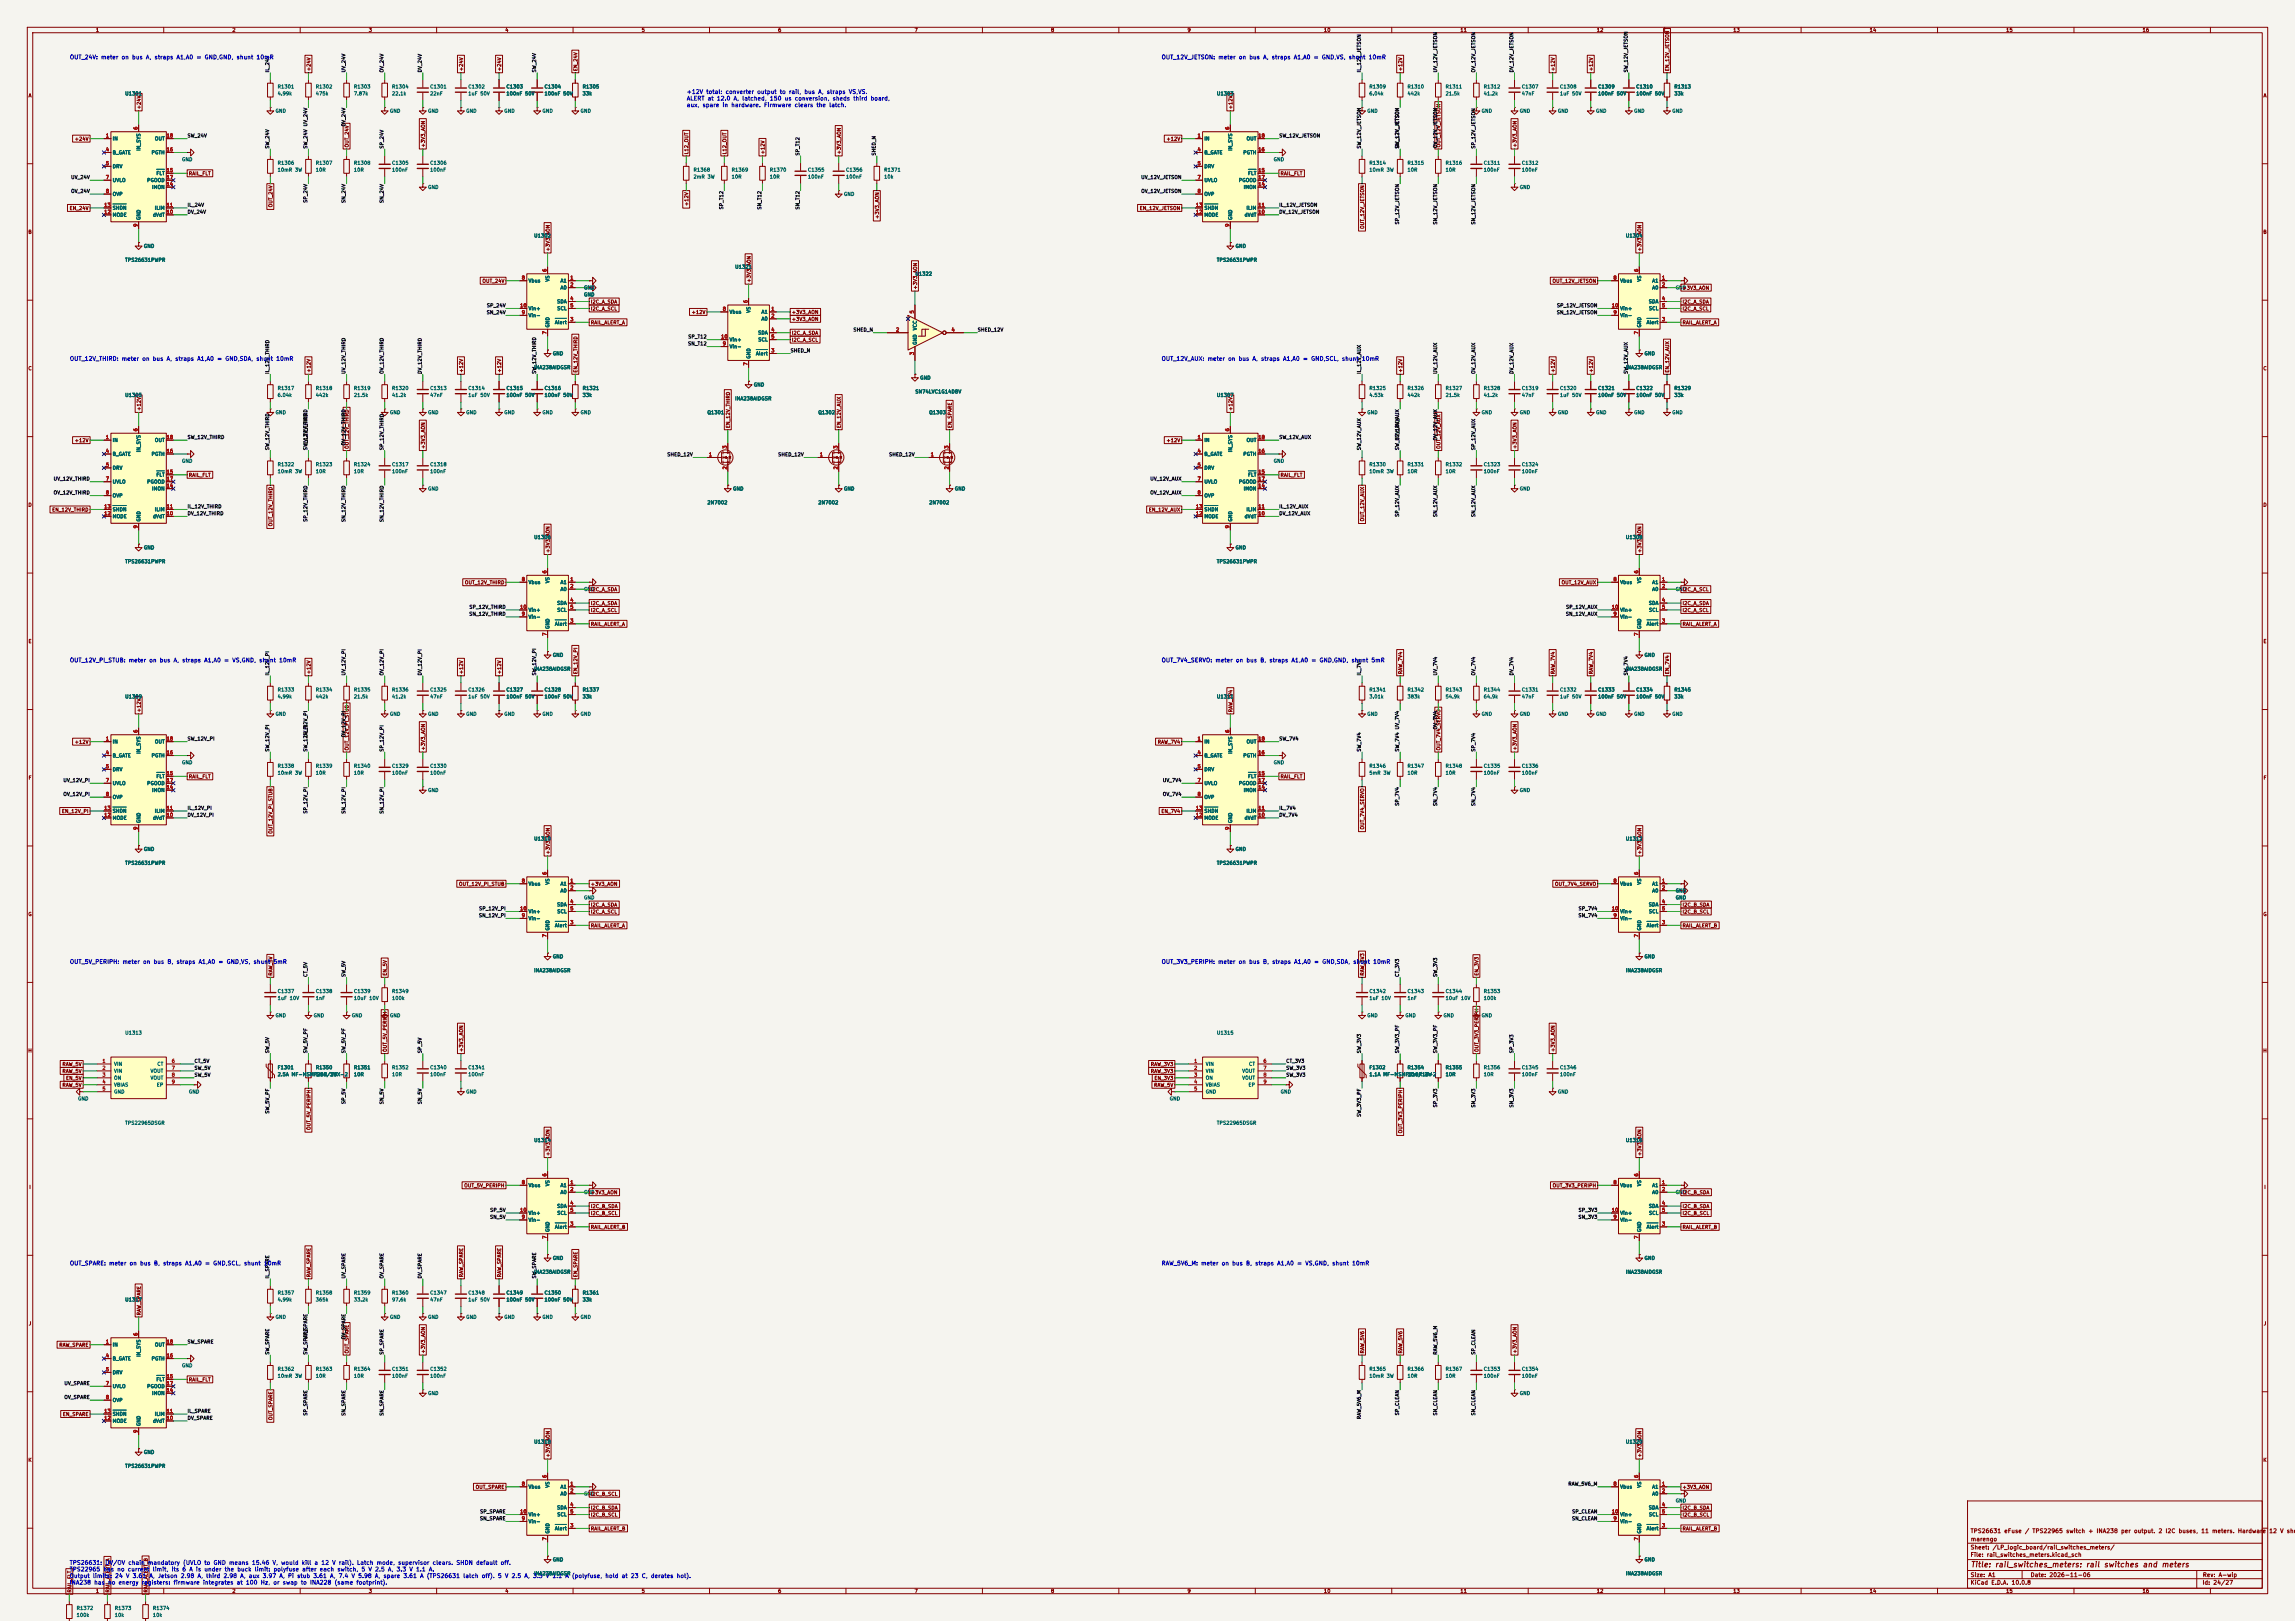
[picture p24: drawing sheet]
<svg xmlns="http://www.w3.org/2000/svg" width="841mm" height="594mm" viewBox="0 0 841 594" stroke-linecap="round" stroke-linejoin="round" font-family="sans-serif">
<defs><g id="words">
<text font-size="2" fill="#840000" x="722" y="574.8">Title: rail_switches_meters: rail switches and meters</text>
<g font-size="1.5" fill="#0000c2">
<text x="25.4" y="22.1">OUT_24V: meter on bus A, straps A1,A0 = GND,GND, shunt 10mR</text>
<text x="425.5" y="22.1">OUT_12V_JETSON: meter on bus A, straps A1,A0 = GND,VS, shunt 10mR</text>
<text x="251.5" y="34.8">+12V total: converter output to rail, bus A, straps VS,VS.</text>
<text x="251.5" y="37.2">ALERT at 12.0 A, latched, 150 us conversion, sheds third board,</text>
<text x="251.5" y="39.6">aux, spare in hardware. Firmware clears the latch.</text>
<text x="25.4" y="132.6">OUT_12V_THIRD: meter on bus A, straps A1,A0 = GND,SDA, shunt 10mR</text>
<text x="425.5" y="132.6">OUT_12V_AUX: meter on bus A, straps A1,A0 = GND,SCL, shunt 10mR</text>
<text x="25.4" y="243.1">OUT_12V_PI_STUB: meter on bus A, straps A1,A0 = VS,GND, shunt 10mR</text>
<text x="425.5" y="243.1">OUT_7V4_SERVO: meter on bus B, straps A1,A0 = GND,GND, shunt 5mR</text>
<text x="25.4" y="353.5">OUT_5V_PERIPH: meter on bus B, straps A1,A0 = GND,VS, shunt 5mR</text>
<text x="425.5" y="353.5">OUT_3V3_PERIPH: meter on bus B, straps A1,A0 = GND,SDA, shunt 10mR</text>
<text x="25.4" y="464">OUT_SPARE: meter on bus B, straps A1,A0 = GND,SCL, shunt 10mR</text>
<text x="425.5" y="464">RAW_5V6_M: meter on bus B, straps A1,A0 = VS,GND, shunt 10mR</text>
<text x="25.4" y="573.8">TPS26631:</text>
<text x="38.4" y="573.8">UV/OV chain mandatory (UVLO to GND means 15.46 V, would kill a 12 V rail). Latch mode, supervisor clears. SHDN default off.</text>
<text x="25.4" y="576.2">TPS22965 has no current</text>
<text x="25.4" y="578.6">Output limits:</text>
<text x="25.4" y="581">INA238 has</text>
<text x="39.4" y="581">no energy registers: firmware integrates at 100 Hz, or swap to INA228 (same footprint).</text>
<text x="42" y="578.6">24 V 3.61 A, Jetson 2.98 A, third 2.98 A, aux 3.97 A, Pi stub 3.61 A, 7.4 V 5.98 A, spare 3.61 A (TPS26631 latch off). 5 V 2.5 A, 3.3 V 1.1 A (polyfuse, hold at 23 C, derates hot).</text>
<text x="55.8" y="576.2">limit, its 6 A is under the buck limit: polyfuse after each switch, 5 V 2.5 A, 3.3 V 1.1 A.</text>
</g>
<g font-size="1.5" fill="#840000">
<text x="721.9" y="562.1">TPS26631 eFuse / TPS22965 switch + INA238 per output. 2 I2C buses, 11 meters. Hardware</text>
<text x="831.4" y="562.1">12 V shed</text>
<text x="721.9" y="568.1">Sheet: /LP_logic_board/rail_switches_meters/</text>
<text x="722" y="565.1">marengo</text>
<text x="721.9" y="570.8">File: rail_switches_meters.kicad_sch</text>
<text x="721.9" y="581">KiCad E.D.A. 10.0.8</text>
<text x="721.9" y="578.2">Size: A1</text>
<text x="743.9" y="578.2">Date: 2026-11-06</text>
<text x="806.9" y="581">Id: 24/27</text>
<text x="807" y="578.2">Rev: A-wip</text>
</g>
<g font-size="1.3" fill="#840000">
<text x="35" y="12">1</text>
<text x="85" y="12">2</text>
<text x="135" y="12">3</text>
<text x="185" y="12">4</text>
<text x="235" y="12">5</text>
<text x="285" y="12">6</text>
<text x="335" y="12">7</text>
<text x="385" y="12">8</text>
<text x="435" y="12">9</text>
<text x="485" y="12">10</text>
<text x="535" y="12">11</text>
<text x="585" y="12">12</text>
<text x="635" y="12">13</text>
<text x="685" y="12">14</text>
<text x="735" y="12">15</text>
<text x="785" y="12">16</text>
<text x="114.1" y="26.2" transform="rotate(-90 114.1 26.2)">+24V</text>
<text x="170" y="26.2" transform="rotate(-90 170 26.2)">+24V</text>
<text x="183.9" y="26.2" transform="rotate(-90 183.9 26.2)">+24V</text>
<text x="211.9" y="26.2" transform="rotate(-90 211.9 26.2)">EN_24V</text>
<text x="514.1" y="26.2" transform="rotate(-90 514.1 26.2)">+12V</text>
<text x="570" y="26.2" transform="rotate(-90 570 26.2)">+12V</text>
<text x="584" y="26.2" transform="rotate(-90 584 26.2)">+12V</text>
<text x="611.9" y="26.2" transform="rotate(-90 611.9 26.2)">EN_12V_JETSON</text>
<text x="10.3" y="36">A</text>
<text x="829.3" y="36">A</text>
<text x="51.9" y="40.2" transform="rotate(-90 51.9 40.2)">+24V</text>
<text x="451.9" y="40.2" transform="rotate(-90 451.9 40.2)">+12V</text>
<text x="27.2" y="51.9">+24V</text>
<text x="427.3" y="51.9">+12V</text>
<text x="128.1" y="54.2" transform="rotate(-90 128.1 54.2)">OUT_24V</text>
<text x="156" y="54.2" transform="rotate(-90 156 54.2)">+3V3_AON</text>
<text x="252.5" y="56.7" transform="rotate(-90 252.5 56.7)">L12_OUT</text>
<text x="266.5" y="56.7" transform="rotate(-90 266.5 56.7)">L12_OUT</text>
<text x="280.5" y="56.7" transform="rotate(-90 280.5 56.7)">+12V</text>
<text x="308.4" y="56.7" transform="rotate(-90 308.4 56.7)">+3V3_AON</text>
<text x="528.1" y="54.2" transform="rotate(-90 528.1 54.2)">OUT_12V_JETSON</text>
<text x="556" y="54.2" transform="rotate(-90 556 54.2)">+3V3_AON</text>
<text x="69" y="64.6">RAIL_FLT</text>
<text x="469.1" y="64.6">RAIL_FLT</text>
<text x="25.4" y="77.3">EN_24V</text>
<text x="100.1" y="76.1" transform="rotate(-90 100.1 76.1)">OUT_24V</text>
<text x="252.5" y="75.6" transform="rotate(-90 252.5 75.6)">+12V</text>
<text x="417.5" y="77.3">EN_12V_JETSON</text>
<text x="322.4" y="80.4" transform="rotate(-90 322.4 80.4)">+3V3_AON</text>
<text x="10.2" y="86">B</text>
<text x="500.2" y="84" transform="rotate(-90 500.2 84)">OUT_12V_JETSON</text>
<text x="829.2" y="86">B</text>
<text x="201.7" y="92.3" transform="rotate(-90 201.7 92.3)">+3V3_AON</text>
<text x="601.8" y="92.3" transform="rotate(-90 601.8 92.3)">+3V3_AON</text>
<text x="176.6" y="103.9">OUT_24V</text>
<text x="275.4" y="103.7" transform="rotate(-90 275.4 103.7)">+3V3_AON</text>
<text x="336.3" y="106.2" transform="rotate(-90 336.3 106.2)">+3V3_AON</text>
<text x="568.7" y="103.9">OUT_12V_JETSON</text>
<text x="616.4" y="106.5">+3V3_AON</text>
<text x="216.3" y="111.5">I2C_A_SDA</text>
<text x="616.4" y="111.5">I2C_A_SDA</text>
<text x="216.3" y="119.2">RAIL_ALERT_A</text>
<text x="216.3" y="114.1">I2C_A_SCL</text>
<text x="253.3" y="115.4">+12V</text>
<text x="290" y="117.9">+3V3_AON</text>
<text x="290" y="115.4">+3V3_AON</text>
<text x="616.4" y="114.1">I2C_A_SCL</text>
<text x="616.4" y="119.2">RAIL_ALERT_A</text>
<text x="290" y="125.5">I2C_A_SCL</text>
<text x="290" y="123">I2C_A_SDA</text>
<text x="10.2" y="136">C</text>
<text x="114.1" y="136.7" transform="rotate(-90 114.1 136.7)">+12V</text>
<text x="170" y="136.7" transform="rotate(-90 170 136.7)">+12V</text>
<text x="183.9" y="136.7" transform="rotate(-90 183.9 136.7)">+12V</text>
<text x="211.9" y="136.7" transform="rotate(-90 211.9 136.7)">EN_12V_THIRD</text>
<text x="514.1" y="136.7" transform="rotate(-90 514.1 136.7)">+12V</text>
<text x="570" y="136.7" transform="rotate(-90 570 136.7)">+12V</text>
<text x="584" y="136.7" transform="rotate(-90 584 136.7)">+12V</text>
<text x="611.9" y="136.7" transform="rotate(-90 611.9 136.7)">EN_12V_AUX</text>
<text x="829.2" y="136">C</text>
<text x="51.9" y="150.7" transform="rotate(-90 51.9 150.7)">+12V</text>
<text x="451.9" y="150.7" transform="rotate(-90 451.9 150.7)">+12V</text>
<text x="267.8" y="157" transform="rotate(-90 267.8 157)">EN_12V_THIRD</text>
<text x="308.4" y="157" transform="rotate(-90 308.4 157)">EN_12V_AUX</text>
<text x="349" y="157" transform="rotate(-90 349 157)">EN_SPARE</text>
<text x="27.2" y="162.3">+12V</text>
<text x="128.1" y="164.6" transform="rotate(-90 128.1 164.6)">OUT_12V_THIRD</text>
<text x="156" y="164.6" transform="rotate(-90 156 164.6)">+3V3_AON</text>
<text x="427.3" y="162.3">+12V</text>
<text x="528.1" y="164.6" transform="rotate(-90 528.1 164.6)">OUT_12V_AUX</text>
<text x="556" y="164.6" transform="rotate(-90 556 164.6)">+3V3_AON</text>
<text x="69" y="175">RAIL_FLT</text>
<text x="469.1" y="175">RAIL_FLT</text>
<text x="10.2" y="186">D</text>
<text x="829.2" y="186">D</text>
<text x="19" y="187.7">EN_12V_THIRD</text>
<text x="420.8" y="187.7">EN_12V_AUX</text>
<text x="500.2" y="191.2" transform="rotate(-90 500.2 191.2)">OUT_12V_AUX</text>
<text x="100.1" y="193" transform="rotate(-90 100.1 193)">OUT_12V_THIRD</text>
<text x="201.7" y="202.7" transform="rotate(-90 201.7 202.7)">+3V3_AON</text>
<text x="601.8" y="202.7" transform="rotate(-90 601.8 202.7)">+3V3_AON</text>
<text x="170.2" y="214.4">OUT_12V_THIRD</text>
<text x="572.1" y="214.4">OUT_12V_AUX</text>
<text x="216.3" y="217">I2C_A_SDA</text>
<text x="616.4" y="217">I2C_A_SCL</text>
<text x="216.3" y="224.6">I2C_A_SCL</text>
<text x="216.3" y="222">I2C_A_SDA</text>
<text x="616.4" y="224.6">I2C_A_SCL</text>
<text x="616.4" y="222">I2C_A_SDA</text>
<text x="216.3" y="229.7">RAIL_ALERT_A</text>
<text x="616.4" y="229.7">RAIL_ALERT_A</text>
<text x="10.3" y="236">E</text>
<text x="829.3" y="236">E</text>
<text x="114.1" y="247.2" transform="rotate(-90 114.1 247.2)">+12V</text>
<text x="170" y="247.2" transform="rotate(-90 170 247.2)">+12V</text>
<text x="183.9" y="247.2" transform="rotate(-90 183.9 247.2)">+12V</text>
<text x="211.9" y="247.2" transform="rotate(-90 211.9 247.2)">EN_12V_PI</text>
<text x="514.1" y="247.2" transform="rotate(-90 514.1 247.2)">RAW_7V4</text>
<text x="570" y="247.2" transform="rotate(-90 570 247.2)">RAW_7V4</text>
<text x="584" y="247.2" transform="rotate(-90 584 247.2)">RAW_7V4</text>
<text x="611.9" y="247.2" transform="rotate(-90 611.9 247.2)">EN_7V4</text>
<text x="51.9" y="261.2" transform="rotate(-90 51.9 261.2)">+12V</text>
<text x="451.9" y="261.2" transform="rotate(-90 451.9 261.2)">RAW_7V4</text>
<text x="27.2" y="272.8">+12V</text>
<text x="128.1" y="275.1" transform="rotate(-90 128.1 275.1)">OUT_12V_PI_STUB</text>
<text x="156" y="275.1" transform="rotate(-90 156 275.1)">+3V3_AON</text>
<text x="424.1" y="272.8">RAW_7V4</text>
<text x="528.1" y="275.1" transform="rotate(-90 528.1 275.1)">OUT_7V4_SERVO</text>
<text x="556" y="275.1" transform="rotate(-90 556 275.1)">+3V3_AON</text>
<text x="10.3" y="286">F</text>
<text x="69" y="285.5">RAIL_FLT</text>
<text x="469.1" y="285.5">RAIL_FLT</text>
<text x="829.3" y="286">F</text>
<text x="22.5" y="298.2">EN_12V_PI</text>
<text x="425.4" y="298.2">EN_7V4</text>
<text x="100.1" y="305.7" transform="rotate(-90 100.1 305.7)">OUT_12V_PI_STUB</text>
<text x="500.2" y="304.1" transform="rotate(-90 500.2 304.1)">OUT_7V4_SERVO</text>
<text x="201.7" y="313.2" transform="rotate(-90 201.7 313.2)">+3V3_AON</text>
<text x="601.8" y="313.2" transform="rotate(-90 601.8 313.2)">+3V3_AON</text>
<text x="168" y="324.9">OUT_12V_PI_STUB</text>
<text x="216.3" y="324.9">+3V3_AON</text>
<text x="569.6" y="324.9">OUT_7V4_SERVO</text>
<text x="10.2" y="336">G</text>
<text x="216.3" y="332.5">I2C_A_SDA</text>
<text x="216.3" y="335.1">I2C_A_SCL</text>
<text x="616.4" y="332.5">I2C_B_SDA</text>
<text x="616.4" y="335.1">I2C_B_SCL</text>
<text x="829.2" y="336">G</text>
<text x="216.3" y="340.1">RAIL_ALERT_A</text>
<text x="616.4" y="340.1">RAIL_ALERT_B</text>
<text x="100.1" y="357.7" transform="rotate(-90 100.1 357.7)">RAW_5V</text>
<text x="142" y="357.7" transform="rotate(-90 142 357.7)">EN_5V</text>
<text x="500.2" y="357.7" transform="rotate(-90 500.2 357.7)">RAW_3V3</text>
<text x="542.1" y="357.7" transform="rotate(-90 542.1 357.7)">EN_3V3</text>
<text x="10.2" y="386">H</text>
<text x="142" y="385.6" transform="rotate(-90 142 385.6)">OUT_5V_PERIPH</text>
<text x="170" y="385.6" transform="rotate(-90 170 385.6)">+3V3_AON</text>
<text x="542.1" y="385.6" transform="rotate(-90 542.1 385.6)">OUT_3V3_PERIPH</text>
<text x="570" y="385.6" transform="rotate(-90 570 385.6)">+3V3_AON</text>
<text x="829.2" y="386">H</text>
<text x="22.7" y="390.9">RAW_5V</text>
<text x="22.7" y="393.5">RAW_5V</text>
<text x="421.5" y="393.5">RAW_3V3</text>
<text x="421.5" y="390.9">RAW_3V3</text>
<text x="22.7" y="398.6">RAW_5V</text>
<text x="24" y="396">EN_5V</text>
<text x="422.8" y="398.6">RAW_5V</text>
<text x="422.9" y="396">EN_3V3</text>
<text x="114.1" y="414.2" transform="rotate(-90 114.1 414.2)">OUT_5V_PERIPH</text>
<text x="514.1" y="415.4" transform="rotate(-90 514.1 415.4)">OUT_3V3_PERIPH</text>
<text x="201.7" y="423.7" transform="rotate(-90 201.7 423.7)">+3V3_AON</text>
<text x="601.8" y="423.7" transform="rotate(-90 601.8 423.7)">+3V3_AON</text>
<text x="10.6" y="436">I</text>
<text x="170" y="435.4">OUT_5V_PERIPH</text>
<text x="216.3" y="437.9">+3V3_AON</text>
<text x="568.8" y="435.4">OUT_3V3_PERIPH</text>
<text x="616.4" y="437.9">I2C_B_SDA</text>
<text x="829.6" y="436">I</text>
<text x="216.3" y="443">I2C_B_SDA</text>
<text x="616.4" y="443">I2C_B_SDA</text>
<text x="216.3" y="445.6">I2C_B_SCL</text>
<text x="616.4" y="445.6">I2C_B_SCL</text>
<text x="216.3" y="450.6">RAIL_ALERT_B</text>
<text x="616.4" y="450.6">RAIL_ALERT_B</text>
<text x="114.1" y="468.2" transform="rotate(-90 114.1 468.2)">RAW_SPARE</text>
<text x="170" y="468.2" transform="rotate(-90 170 468.2)">RAW_SPARE</text>
<text x="183.9" y="468.2" transform="rotate(-90 183.9 468.2)">RAW_SPARE</text>
<text x="211.9" y="468.2" transform="rotate(-90 211.9 468.2)">EN_SPARE</text>
<text x="10.4" y="486">J</text>
<text x="51.9" y="482.1" transform="rotate(-90 51.9 482.1)">RAW_SPARE</text>
<text x="829.4" y="486">J</text>
<text x="21.6" y="493.8">RAW_SPARE</text>
<text x="128.1" y="496.1" transform="rotate(-90 128.1 496.1)">OUT_SPARE</text>
<text x="156" y="496.1" transform="rotate(-90 156 496.1)">+3V3_AON</text>
<text x="500.2" y="496.1" transform="rotate(-90 500.2 496.1)">RAW_5V6</text>
<text x="514.1" y="496.1" transform="rotate(-90 514.1 496.1)">RAW_5V6</text>
<text x="556" y="496.1" transform="rotate(-90 556 496.1)">+3V3_AON</text>
<text x="69" y="506.5">RAIL_FLT</text>
<text x="22.9" y="519.2">EN_SPARE</text>
<text x="100.1" y="520.6" transform="rotate(-90 100.1 520.6)">OUT_SPARE</text>
<text x="10.2" y="536">K</text>
<text x="201.7" y="534.2" transform="rotate(-90 201.7 534.2)">+3V3_AON</text>
<text x="601.8" y="534.2" transform="rotate(-90 601.8 534.2)">+3V3_AON</text>
<text x="829.2" y="536">K</text>
<text x="174.1" y="545.9">OUT_SPARE</text>
<text x="616.4" y="545.9">+3V3_AON</text>
<text x="216.3" y="548.4">I2C_B_SCL</text>
<text x="216.3" y="553.5">I2C_B_SDA</text>
<text x="216.3" y="556">I2C_B_SCL</text>
<text x="616.4" y="553.5">I2C_B_SDA</text>
<text x="616.4" y="556">I2C_B_SCL</text>
<text x="216.3" y="561.1">RAIL_ALERT_B</text>
<text x="616.4" y="561.1">RAIL_ALERT_B</text>
<text x="26.5" y="583.7" transform="rotate(-90 26.5 583.7)">RAIL_FLT</text>
<text x="35" y="584">1</text>
<text x="40.4" y="583.7" transform="rotate(-90 40.4 583.7)">RAIL_ALERT_A</text>
<text x="54.4" y="583.7" transform="rotate(-90 54.4 583.7)">RAIL_ALERT_B</text>
<text x="85" y="584">2</text>
<text x="135" y="584">3</text>
<text x="185" y="584">4</text>
<text x="235" y="584">5</text>
<text x="285" y="584">6</text>
<text x="335" y="584">7</text>
<text x="385" y="584">8</text>
<text x="435" y="584">9</text>
<text x="485" y="584">10</text>
<text x="535" y="584">11</text>
<text x="585" y="584">12</text>
<text x="635" y="584">13</text>
<text x="685" y="584">14</text>
<text x="735" y="584">15</text>
<text x="785" y="584">16</text>
</g>
<g font-size="1.3" fill="#0f0f0f">
<text x="98.9" y="26.7" transform="rotate(-90 98.9 26.7)">IL_24V</text>
<text x="126.9" y="26.7" transform="rotate(-90 126.9 26.7)">UV_24V</text>
<text x="140.8" y="26.7" transform="rotate(-90 140.8 26.7)">OV_24V</text>
<text x="154.8" y="26.7" transform="rotate(-90 154.8 26.7)">DV_24V</text>
<text x="196.7" y="26.7" transform="rotate(-90 196.7 26.7)">SW_24V</text>
<text x="499" y="26.7" transform="rotate(-90 499 26.7)">IL_12V_JETSON</text>
<text x="526.9" y="26.7" transform="rotate(-90 526.9 26.7)">UV_12V_JETSON</text>
<text x="540.9" y="26.7" transform="rotate(-90 540.9 26.7)">OV_12V_JETSON</text>
<text x="554.9" y="26.7" transform="rotate(-90 554.9 26.7)">DV_12V_JETSON</text>
<text x="596.8" y="26.7" transform="rotate(-90 596.8 26.7)">SW_12V_JETSON</text>
<text x="126.9" y="46.5" transform="rotate(-90 126.9 46.5)">OV_24V</text>
<text x="68.6" y="50.7">SW_24V</text>
<text x="468.6" y="50.7">SW_12V_JETSON</text>
<text x="98.9" y="54.6" transform="rotate(-90 98.9 54.6)">SW_24V</text>
<text x="112.9" y="54.6" transform="rotate(-90 112.9 54.6)">SW_24V UV_24V</text>
<text x="140.8" y="54.6" transform="rotate(-90 140.8 54.6)">SP_24V</text>
<text x="293.2" y="57.2" transform="rotate(-90 293.2 57.2)">SP_T12</text>
<text x="321.2" y="57.2" transform="rotate(-90 321.2 57.2)">SHED_N</text>
<text x="499" y="54.6" transform="rotate(-90 499 54.6)">SW_12V_JETSON</text>
<text x="513" y="54.6" transform="rotate(-90 513 54.6)">SW_12V_JETSON</text>
<text x="513" y="54.4" transform="rotate(-90 513 54.4)">UV_12V_JETSON</text>
<text x="526.9" y="54.4" transform="rotate(-90 526.9 54.4)">OV_12V_JETSON</text>
<text x="540.9" y="54.6" transform="rotate(-90 540.9 54.6)">SP_12V_JETSON</text>
<text x="25.9" y="65.9">UV_24V</text>
<text x="418" y="65.9">UV_12V_JETSON</text>
<text x="25.9" y="71">OV_24V</text>
<text x="418" y="71">OV_12V_JETSON</text>
<text x="68.6" y="76.1">IL_24V</text>
<text x="112.9" y="74.5" transform="rotate(-90 112.9 74.5)">SP_24V</text>
<text x="126.9" y="74.6" transform="rotate(-90 126.9 74.6)">SN_24V</text>
<text x="140.8" y="74.6" transform="rotate(-90 140.8 74.6)">SN_24V</text>
<text x="265.3" y="76.9" transform="rotate(-90 265.3 76.9)">SP_T12</text>
<text x="279.3" y="77" transform="rotate(-90 279.3 77)">SN_T12</text>
<text x="293.2" y="77" transform="rotate(-90 293.2 77)">SN_T12</text>
<text x="468.6" y="76.1">IL_12V_JETSON</text>
<text x="68.6" y="78.6">DV_24V</text>
<text x="468.6" y="78.6">DV_12V_JETSON</text>
<text x="513" y="82.4" transform="rotate(-90 513 82.4)">SP_12V_JETSON</text>
<text x="526.9" y="82.5" transform="rotate(-90 526.9 82.5)">SN_12V_JETSON</text>
<text x="540.9" y="82.5" transform="rotate(-90 540.9 82.5)">SN_12V_JETSON</text>
<text x="178.2" y="112.9">SP_24V</text>
<text x="570.4" y="112.9">SP_12V_JETSON</text>
<text x="178.2" y="115.4">SN_24V</text>
<text x="570.3" y="115.4">SN_12V_JETSON</text>
<text x="252" y="124.3">SP_T12</text>
<text x="312.6" y="121.8">SHED_N</text>
<text x="358.1" y="121.8">SHED_12V</text>
<text x="252" y="126.9">SN_T12</text>
<text x="289.5" y="129.4">SHED_N</text>
<text x="98.9" y="137.2" transform="rotate(-90 98.9 137.2)">IL_12V_THIRD</text>
<text x="126.9" y="137.2" transform="rotate(-90 126.9 137.2)">UV_12V_THIRD</text>
<text x="140.8" y="137.2" transform="rotate(-90 140.8 137.2)">OV_12V_THIRD</text>
<text x="154.8" y="137.2" transform="rotate(-90 154.8 137.2)">DV_12V_THIRD</text>
<text x="196.7" y="137.2" transform="rotate(-90 196.7 137.2)">SW_12V_THIRD</text>
<text x="499" y="137.2" transform="rotate(-90 499 137.2)">IL_12V_AUX</text>
<text x="526.9" y="137.2" transform="rotate(-90 526.9 137.2)">UV_12V_AUX</text>
<text x="540.9" y="137.2" transform="rotate(-90 540.9 137.2)">OV_12V_AUX</text>
<text x="554.9" y="137.2" transform="rotate(-90 554.9 137.2)">DV_12V_AUX</text>
<text x="596.8" y="137.2" transform="rotate(-90 596.8 137.2)">SW_12V_AUX</text>
<text x="68.6" y="161.2">SW_12V_THIRD</text>
<text x="468.6" y="161.2">SW_12V_AUX</text>
<text x="513" y="161.6" transform="rotate(-90 513 161.6)">UV_12V_AUX</text>
<text x="526.9" y="161.6" transform="rotate(-90 526.9 161.6)">OV_12V_AUX</text>
<text x="98.9" y="165.1" transform="rotate(-90 98.9 165.1)">SW_12V_THIRD</text>
<text x="112.9" y="165.1" transform="rotate(-90 112.9 165.1)">SW_12V_THIRD</text>
<text x="112.9" y="163.4" transform="rotate(-90 112.9 163.4)">UV_12V_THIRD</text>
<text x="126.9" y="163.4" transform="rotate(-90 126.9 163.4)">OV_12V_THIRD</text>
<text x="140.8" y="165.1" transform="rotate(-90 140.8 165.1)">SP_12V_THIRD</text>
<text x="244.3" y="167.5">SHED_12V</text>
<text x="285" y="167.5">SHED_12V</text>
<text x="325.6" y="167.5">SHED_12V</text>
<text x="499" y="165.1" transform="rotate(-90 499 165.1)">SW_12V_AUX</text>
<text x="513" y="165.1" transform="rotate(-90 513 165.1)">SW_12V_AUX</text>
<text x="540.9" y="165.1" transform="rotate(-90 540.9 165.1)">SP_12V_AUX</text>
<text x="19.5" y="176.4">UV_12V_THIRD</text>
<text x="421.4" y="176.4">UV_12V_AUX</text>
<text x="19.5" y="181.5">OV_12V_THIRD</text>
<text x="421.4" y="181.5">OV_12V_AUX</text>
<text x="68.6" y="186.6">IL_12V_THIRD</text>
<text x="68.6" y="189.1">DV_12V_THIRD</text>
<text x="112.9" y="191.4" transform="rotate(-90 112.9 191.4)">SP_12V_THIRD</text>
<text x="126.9" y="191.5" transform="rotate(-90 126.9 191.5)">SN_12V_THIRD</text>
<text x="140.8" y="191.5" transform="rotate(-90 140.8 191.5)">SN_12V_THIRD</text>
<text x="468.6" y="186.6">IL_12V_AUX</text>
<text x="468.6" y="189.1">DV_12V_AUX</text>
<text x="513" y="189.6" transform="rotate(-90 513 189.6)">SP_12V_AUX</text>
<text x="526.9" y="189.6" transform="rotate(-90 526.9 189.6)">SN_12V_AUX</text>
<text x="540.9" y="189.6" transform="rotate(-90 540.9 189.6)">SN_12V_AUX</text>
<text x="171.8" y="225.9">SN_12V_THIRD</text>
<text x="171.8" y="223.4">SP_12V_THIRD</text>
<text x="573.6" y="225.9">SN_12V_AUX</text>
<text x="573.7" y="223.4">SP_12V_AUX</text>
<text x="98.9" y="247.7" transform="rotate(-90 98.9 247.7)">IL_12V_PI</text>
<text x="126.9" y="247.7" transform="rotate(-90 126.9 247.7)">UV_12V_PI</text>
<text x="140.8" y="247.7" transform="rotate(-90 140.8 247.7)">OV_12V_PI</text>
<text x="154.8" y="247.7" transform="rotate(-90 154.8 247.7)">DV_12V_PI</text>
<text x="196.7" y="247.7" transform="rotate(-90 196.7 247.7)">SW_12V_PI</text>
<text x="499" y="247.7" transform="rotate(-90 499 247.7)">IL_7V4</text>
<text x="526.9" y="247.7" transform="rotate(-90 526.9 247.7)">UV_7V4</text>
<text x="540.9" y="247.7" transform="rotate(-90 540.9 247.7)">OV_7V4</text>
<text x="554.9" y="247.7" transform="rotate(-90 554.9 247.7)">DV_7V4</text>
<text x="596.8" y="247.7" transform="rotate(-90 596.8 247.7)">SW_7V4</text>
<text x="526.9" y="267.5" transform="rotate(-90 526.9 267.5)">OV_7V4</text>
<text x="68.6" y="271.7">SW_12V_PI</text>
<text x="98.9" y="275.6" transform="rotate(-90 98.9 275.6)">SW_12V_PI</text>
<text x="112.9" y="275.6" transform="rotate(-90 112.9 275.6)">SW_12V_PI</text>
<text x="112.9" y="270.3" transform="rotate(-90 112.9 270.3)">UV_12V_PI</text>
<text x="126.9" y="270.3" transform="rotate(-90 126.9 270.3)">OV_12V_PI</text>
<text x="140.8" y="275.6" transform="rotate(-90 140.8 275.6)">SP_12V_PI</text>
<text x="468.6" y="271.7">SW_7V4</text>
<text x="499" y="275.6" transform="rotate(-90 499 275.6)">SW_7V4</text>
<text x="513" y="275.6" transform="rotate(-90 513 275.6)">SW_7V4 UV_7V4</text>
<text x="540.9" y="275.6" transform="rotate(-90 540.9 275.6)">SP_7V4</text>
<text x="23.1" y="286.9">UV_12V_PI</text>
<text x="425.9" y="286.9">UV_7V4</text>
<text x="23.1" y="292">OV_12V_PI</text>
<text x="425.9" y="292">OV_7V4</text>
<text x="68.6" y="297.1">IL_12V_PI</text>
<text x="68.6" y="299.6">DV_12V_PI</text>
<text x="112.9" y="298.3" transform="rotate(-90 112.9 298.3)">SP_12V_PI</text>
<text x="126.9" y="298.4" transform="rotate(-90 126.9 298.4)">SN_12V_PI</text>
<text x="140.8" y="298.4" transform="rotate(-90 140.8 298.4)">SN_12V_PI</text>
<text x="468.6" y="297.1">IL_7V4</text>
<text x="468.6" y="299.6">DV_7V4</text>
<text x="513" y="295.5" transform="rotate(-90 513 295.5)">SP_7V4</text>
<text x="526.9" y="295.5" transform="rotate(-90 526.9 295.5)">SN_7V4</text>
<text x="540.9" y="295.5" transform="rotate(-90 540.9 295.5)">SN_7V4</text>
<text x="175.4" y="333.9">SP_12V_PI</text>
<text x="578.3" y="333.9">SP_7V4</text>
<text x="175.3" y="336.4">SN_12V_PI</text>
<text x="578.2" y="336.4">SN_7V4</text>
<text x="112.9" y="358.2" transform="rotate(-90 112.9 358.2)">CT_5V</text>
<text x="126.9" y="358.2" transform="rotate(-90 126.9 358.2)">SW_5V</text>
<text x="513" y="358.2" transform="rotate(-90 513 358.2)">CT_3V3</text>
<text x="526.9" y="358.2" transform="rotate(-90 526.9 358.2)">SW_3V3</text>
<text x="71.1" y="389.8">CT_5V</text>
<text x="98.9" y="386.1" transform="rotate(-90 98.9 386.1)">SW_5V</text>
<text x="112.9" y="386.1" transform="rotate(-90 112.9 386.1)">SW_5V_PF</text>
<text x="126.9" y="386.1" transform="rotate(-90 126.9 386.1)">SW_5V_PF</text>
<text x="154.8" y="386.1" transform="rotate(-90 154.8 386.1)">SP_5V</text>
<text x="471.1" y="389.8">CT_3V3</text>
<text x="499" y="386.1" transform="rotate(-90 499 386.1)">SW_3V3</text>
<text x="513" y="386.1" transform="rotate(-90 513 386.1)">SW_3V3_PF</text>
<text x="526.9" y="386.1" transform="rotate(-90 526.9 386.1)">SW_3V3_PF</text>
<text x="554.9" y="386.1" transform="rotate(-90 554.9 386.1)">SP_3V3</text>
<text x="71.1" y="392.3">SW_5V</text>
<text x="71.1" y="394.8">SW_5V</text>
<text x="471.1" y="392.3">SW_3V3</text>
<text x="471.1" y="394.8">SW_3V3</text>
<text x="126.9" y="404.8" transform="rotate(-90 126.9 404.8)">SP_5V</text>
<text x="140.8" y="404.8" transform="rotate(-90 140.8 404.8)">SN_5V</text>
<text x="154.8" y="404.8" transform="rotate(-90 154.8 404.8)">SN_5V</text>
<text x="526.9" y="406" transform="rotate(-90 526.9 406)">SP_3V3</text>
<text x="540.9" y="406" transform="rotate(-90 540.9 406)">SN_3V3</text>
<text x="554.9" y="406" transform="rotate(-90 554.9 406)">SN_3V3</text>
<text x="98.9" y="408.3" transform="rotate(-90 98.9 408.3)">SW_5V_PF</text>
<text x="499" y="409.5" transform="rotate(-90 499 409.5)">SW_3V3_PF</text>
<text x="179.4" y="446.9">SN_5V</text>
<text x="179.4" y="444.4">SP_5V</text>
<text x="578.2" y="446.9">SN_3V3</text>
<text x="578.3" y="444.4">SP_3V3</text>
<text x="98.9" y="468.7" transform="rotate(-90 98.9 468.7)">IL_SPARE</text>
<text x="126.9" y="468.7" transform="rotate(-90 126.9 468.7)">UV_SPARE</text>
<text x="140.8" y="468.7" transform="rotate(-90 140.8 468.7)">OV_SPARE</text>
<text x="154.8" y="468.7" transform="rotate(-90 154.8 468.7)">DV_SPARE</text>
<text x="196.7" y="468.7" transform="rotate(-90 196.7 468.7)">SW_SPARE</text>
<text x="112.9" y="490.9" transform="rotate(-90 112.9 490.9)">UV_SPARE</text>
<text x="126.9" y="490.9" transform="rotate(-90 126.9 490.9)">OV_SPARE</text>
<text x="68.6" y="492.6">SW_SPARE</text>
<text x="98.9" y="496.6" transform="rotate(-90 98.9 496.6)">SW_SPARE</text>
<text x="112.9" y="496.6" transform="rotate(-90 112.9 496.6)">SW_SPARE</text>
<text x="140.8" y="496.6" transform="rotate(-90 140.8 496.6)">SP_SPARE</text>
<text x="526.9" y="496.6" transform="rotate(-90 526.9 496.6)">RAW_5V6_M</text>
<text x="540.9" y="496.6" transform="rotate(-90 540.9 496.6)">SP_CLEAN</text>
<text x="23.4" y="507.9">UV_SPARE</text>
<text x="23.4" y="513">OV_SPARE</text>
<text x="68.6" y="520.6">DV_SPARE</text>
<text x="68.6" y="518">IL_SPARE</text>
<text x="112.9" y="518.9" transform="rotate(-90 112.9 518.9)">SP_SPARE</text>
<text x="126.9" y="519" transform="rotate(-90 126.9 519)">SN_SPARE</text>
<text x="140.8" y="519" transform="rotate(-90 140.8 519)">SN_SPARE</text>
<text x="499" y="520.2" transform="rotate(-90 499 520.2)">RAW_5V6_M</text>
<text x="513" y="518.8" transform="rotate(-90 513 518.8)">SP_CLEAN</text>
<text x="526.9" y="518.9" transform="rotate(-90 526.9 518.9)">SN_CLEAN</text>
<text x="540.9" y="518.9" transform="rotate(-90 540.9 518.9)">SN_CLEAN</text>
<text x="574.5" y="544.7">RAW_5V6_M</text>
<text x="175.7" y="557.4">SN_SPARE</text>
<text x="175.8" y="554.9">SP_SPARE</text>
<text x="575.9" y="557.4">SN_CLEAN</text>
<text x="575.9" y="554.9">SP_CLEAN</text>
</g>
<g font-size="1.3" fill="#006464">
<text x="45.7" y="35.3">U1301</text>
<text x="101.6" y="32.7">R1301</text>
<text x="101.6" y="35.3">4.99k</text>
<text x="115.6" y="32.7">R1302</text>
<text x="115.6" y="35.3">475k</text>
<text x="129.5" y="32.7">R1303</text>
<text x="129.5" y="35.3">7.87k</text>
<text x="143.5" y="32.7">R1304</text>
<text x="143.5" y="35.3">22.1k</text>
<text x="157.5" y="32.7">C1301</text>
<text x="157.5" y="35.3">22nF</text>
<text x="171.4" y="32.7">C1302</text>
<text x="171.4" y="35.3">1uF 50V</text>
<text x="185.4" y="32.7">C1303</text>
<text x="185.4" y="35.3">100nF 50V</text>
<text x="199.4" y="32.7">C1304</text>
<text x="199.4" y="35.3">100nF 50V</text>
<text x="213.3" y="32.7">R1305</text>
<text x="213.3" y="35.3">33k</text>
<text x="445.8" y="35.3">U1303</text>
<text x="501.6" y="32.7">R1309</text>
<text x="501.6" y="35.3">6.04k</text>
<text x="515.6" y="32.7">R1310</text>
<text x="515.6" y="35.3">442k</text>
<text x="529.6" y="32.7">R1311</text>
<text x="529.6" y="35.3">21.5k</text>
<text x="543.5" y="32.7">R1312</text>
<text x="543.5" y="35.3">41.2k</text>
<text x="557.5" y="32.7">C1307</text>
<text x="557.5" y="35.3">47nF</text>
<text x="571.5" y="32.7">C1308</text>
<text x="571.5" y="35.3">1uF 50V</text>
<text x="585.5" y="32.7">C1309</text>
<text x="585.5" y="35.3">100nF 50V</text>
<text x="599.4" y="32.7">C1310</text>
<text x="599.4" y="35.3">100nF 50V</text>
<text x="613.4" y="32.7">R1313</text>
<text x="613.4" y="35.3">33k</text>
<text x="100.8" y="41.6">GND</text>
<text x="142.7" y="41.6">GND</text>
<text x="156.7" y="41.6">GND</text>
<text x="170.7" y="41.6">GND</text>
<text x="184.6" y="41.6">GND</text>
<text x="198.6" y="41.6">GND</text>
<text x="212.6" y="41.6">GND</text>
<text x="500.9" y="41.6">GND</text>
<text x="542.8" y="41.6">GND</text>
<text x="556.7" y="41.6">GND</text>
<text x="570.7" y="41.6">GND</text>
<text x="584.7" y="41.6">GND</text>
<text x="598.6" y="41.6">GND</text>
<text x="612.6" y="41.6">GND</text>
<text x="41.1" y="51.8">IN</text>
<text x="56.6" y="51.8">OUT</text>
<text x="441.2" y="51.8">IN</text>
<text x="456.6" y="51.8">OUT</text>
<text x="41.1" y="56.8">B_GATE</text>
<text x="51.8" y="55.4" transform="rotate(-90 51.8 55.4)">IN_SYS</text>
<text x="55.4" y="56.8">PGTH</text>
<text x="66.5" y="59.4">GND</text>
<text x="441.2" y="56.8">B_GATE</text>
<text x="451.8" y="55.4" transform="rotate(-90 451.8 55.4)">IN_SYS</text>
<text x="455.4" y="56.8">PGTH</text>
<text x="466.6" y="59.4">GND</text>
<text x="41.1" y="61.9">DRV</text>
<text x="57.1" y="64.5">FLT</text>
<text x="101.6" y="60.7">R1306</text>
<text x="101.6" y="63.2">10mR 3W</text>
<text x="115.6" y="60.7">R1307</text>
<text x="115.6" y="63.2">10R</text>
<text x="129.5" y="60.7">R1308</text>
<text x="129.5" y="63.2">10R</text>
<text x="143.5" y="60.7">C1305</text>
<text x="143.5" y="63.2">100nF</text>
<text x="157.5" y="60.7">C1306</text>
<text x="157.5" y="63.2">100nF</text>
<text x="254" y="63.2">R1368</text>
<text x="254" y="65.7">2mR 3W</text>
<text x="268" y="63.2">R1369</text>
<text x="268" y="65.7">10R</text>
<text x="281.9" y="63.2">R1370</text>
<text x="281.9" y="65.7">10R</text>
<text x="295.9" y="63.2">C1355</text>
<text x="295.9" y="65.7">100nF</text>
<text x="309.9" y="63.2">C1356</text>
<text x="309.9" y="65.7">100nF</text>
<text x="323.8" y="63.2">R1371</text>
<text x="323.8" y="65.7">10k</text>
<text x="441.2" y="61.9">DRV</text>
<text x="457.2" y="64.5">FLT</text>
<text x="501.6" y="60.7">R1314</text>
<text x="501.6" y="63.2">10mR 3W</text>
<text x="515.6" y="60.7">R1315</text>
<text x="515.6" y="63.2">10R</text>
<text x="529.6" y="60.7">R1316</text>
<text x="529.6" y="63.2">10R</text>
<text x="543.5" y="60.7">C1311</text>
<text x="543.5" y="63.2">100nF</text>
<text x="557.5" y="60.7">C1312</text>
<text x="557.5" y="63.2">100nF</text>
<text x="41.1" y="67">UVLO</text>
<text x="53.8" y="67">PGOOD</text>
<text x="55.5" y="69.5">IMON</text>
<text x="156.7" y="69.5">GND</text>
<text x="441.2" y="67">UVLO</text>
<text x="453.8" y="67">PGOOD</text>
<text x="455.6" y="69.5">IMON</text>
<text x="556.7" y="69.5">GND</text>
<text x="41.1" y="72.1">OVP</text>
<text x="41.1" y="77.2">SHDN</text>
<text x="56.5" y="77.2">ILIM</text>
<text x="309.1" y="72.1">GND</text>
<text x="441.2" y="72.1">OVP</text>
<text x="441.2" y="77.2">SHDN</text>
<text x="456.6" y="77.2">ILIM</text>
<text x="41.1" y="79.7">MODE</text>
<text x="51.8" y="80.8" transform="rotate(-90 51.8 80.8)">GND</text>
<text x="55.9" y="79.7">dVdT</text>
<text x="441.2" y="79.7">MODE</text>
<text x="451.8" y="80.8" transform="rotate(-90 451.8 80.8)">GND</text>
<text x="455.9" y="79.7">dVdT</text>
<text x="195.6" y="87.3">U1302</text>
<text x="595.6" y="87.3">U1304</text>
<text x="52.5" y="91.1">GND</text>
<text x="452.6" y="91.1">GND</text>
<text x="45.7" y="96.2">TPS26631PWPR</text>
<text x="269.2" y="98.8">U1321</text>
<text x="335.3" y="101.3">U1322</text>
<text x="445.8" y="96.2">TPS26631PWPR</text>
<text x="193.5" y="103.8">Vbus</text>
<text x="201.6" y="103.4" transform="rotate(-90 201.6 103.4)">VS</text>
<text x="205.2" y="103.8">A1</text>
<text x="205.2" y="106.4">A0</text>
<text x="213.8" y="106.4">GND</text>
<text x="593.6" y="103.8">Vbus</text>
<text x="601.7" y="103.4" transform="rotate(-90 601.7 103.4)">VS</text>
<text x="605.3" y="103.8">A1</text>
<text x="605.3" y="106.4">A0</text>
<text x="613.9" y="106.4">GND</text>
<text x="193.5" y="114">Vin+</text>
<text x="204" y="111.5">SDA</text>
<text x="204" y="114">SCL</text>
<text x="213.8" y="108.9">GND</text>
<text x="593.6" y="114">Vin+</text>
<text x="604" y="111.5">SDA</text>
<text x="604.1" y="114">SCL</text>
<text x="193.5" y="116.5">Vin-</text>
<text x="203.2" y="119.1">Alert</text>
<text x="267.2" y="115.3">Vbus</text>
<text x="275.3" y="114.8" transform="rotate(-90 275.3 114.8)">VS</text>
<text x="278.9" y="115.3">A1</text>
<text x="278.9" y="117.8">A0</text>
<text x="593.6" y="116.5">Vin-</text>
<text x="603.2" y="119.1">Alert</text>
<text x="201.6" y="120.2" transform="rotate(-90 201.6 120.2)">GND</text>
<text x="267.2" y="125.4">Vin+</text>
<text x="277.6" y="122.9">SDA</text>
<text x="277.7" y="125.4">SCL</text>
<text x="336.2" y="121.2" transform="rotate(-90 336.2 121.2)">VCC</text>
<text x="601.7" y="120.2" transform="rotate(-90 601.7 120.2)">GND</text>
<text x="202.4" y="130.5">GND</text>
<text x="267.2" y="128">Vin-</text>
<text x="275.3" y="131.6" transform="rotate(-90 275.3 131.6)">GND</text>
<text x="276.9" y="130.5">Alert</text>
<text x="336.2" y="126.5" transform="rotate(-90 336.2 126.5)">GND</text>
<text x="602.5" y="130.5">GND</text>
<text x="195.6" y="135.6">INA238AIDGSR</text>
<text x="595.6" y="135.6">INA238AIDGSR</text>
<text x="101.6" y="143.2">R1317</text>
<text x="115.6" y="143.2">R1318</text>
<text x="129.5" y="143.2">R1319</text>
<text x="143.5" y="143.2">R1320</text>
<text x="157.5" y="143.2">C1313</text>
<text x="171.4" y="143.2">C1314</text>
<text x="185.4" y="143.2">C1315</text>
<text x="199.4" y="143.2">C1316</text>
<text x="213.3" y="143.2">R1321</text>
<text x="276.1" y="141.9">GND</text>
<text x="337" y="139.4">GND</text>
<text x="501.6" y="143.2">R1325</text>
<text x="515.6" y="143.2">R1326</text>
<text x="529.6" y="143.2">R1327</text>
<text x="543.5" y="143.2">R1328</text>
<text x="557.5" y="143.2">C1319</text>
<text x="571.5" y="143.2">C1320</text>
<text x="585.5" y="143.2">C1321</text>
<text x="599.4" y="143.2">C1322</text>
<text x="613.4" y="143.2">R1329</text>
<text x="45.7" y="145.7">U1305</text>
<text x="101.6" y="145.7">6.04k</text>
<text x="115.6" y="145.7">442k</text>
<text x="129.5" y="145.7">21.5k</text>
<text x="143.5" y="145.7">41.2k</text>
<text x="157.5" y="145.7">47nF</text>
<text x="171.4" y="145.7">1uF 50V</text>
<text x="185.4" y="145.7">100nF 50V</text>
<text x="199.4" y="145.7">100nF 50V</text>
<text x="213.3" y="145.7">33k</text>
<text x="269.2" y="147">INA238AIDGSR</text>
<text x="335.3" y="144.5">SN74LVC1G14DBV</text>
<text x="445.8" y="145.7">U1307</text>
<text x="501.6" y="145.7">4.53k</text>
<text x="515.6" y="145.7">442k</text>
<text x="529.6" y="145.7">21.5k</text>
<text x="543.5" y="145.7">41.2k</text>
<text x="557.5" y="145.7">47nF</text>
<text x="571.5" y="145.7">1uF 50V</text>
<text x="585.5" y="145.7">100nF 50V</text>
<text x="599.4" y="145.7">100nF 50V</text>
<text x="613.4" y="145.7">33k</text>
<text x="100.8" y="152.1">GND</text>
<text x="142.7" y="152.1">GND</text>
<text x="156.7" y="152.1">GND</text>
<text x="170.7" y="152.1">GND</text>
<text x="184.6" y="152.1">GND</text>
<text x="198.6" y="152.1">GND</text>
<text x="212.6" y="152.1">GND</text>
<text x="259.1" y="152.1">Q1301</text>
<text x="299.7" y="152.1">Q1302</text>
<text x="340.3" y="152.1">Q1303</text>
<text x="500.9" y="152.1">GND</text>
<text x="542.8" y="152.1">GND</text>
<text x="556.7" y="152.1">GND</text>
<text x="570.7" y="152.1">GND</text>
<text x="584.7" y="152.1">GND</text>
<text x="598.6" y="152.1">GND</text>
<text x="612.6" y="152.1">GND</text>
<text x="41.1" y="162.3">IN</text>
<text x="41.1" y="167.3">B_GATE</text>
<text x="51.8" y="165.9" transform="rotate(-90 51.8 165.9)">IN_SYS</text>
<text x="55.4" y="167.3">PGTH</text>
<text x="56.6" y="162.3">OUT</text>
<text x="441.2" y="162.3">IN</text>
<text x="441.2" y="167.3">B_GATE</text>
<text x="451.8" y="165.9" transform="rotate(-90 451.8 165.9)">IN_SYS</text>
<text x="455.4" y="167.3">PGTH</text>
<text x="456.6" y="162.3">OUT</text>
<text x="41.1" y="172.4">DRV</text>
<text x="66.5" y="169.9">GND</text>
<text x="101.6" y="171.1">R1322</text>
<text x="101.6" y="173.7">10mR 3W</text>
<text x="115.6" y="171.1">R1323</text>
<text x="115.6" y="173.7">10R</text>
<text x="129.5" y="171.1">R1324</text>
<text x="129.5" y="173.7">10R</text>
<text x="143.5" y="171.1">C1317</text>
<text x="143.5" y="173.7">100nF</text>
<text x="157.5" y="171.1">C1318</text>
<text x="157.5" y="173.7">100nF</text>
<text x="441.2" y="172.4">DRV</text>
<text x="466.6" y="169.9">GND</text>
<text x="501.6" y="171.1">R1330</text>
<text x="501.6" y="173.7">10mR 3W</text>
<text x="515.6" y="171.1">R1331</text>
<text x="515.6" y="173.7">10R</text>
<text x="529.6" y="171.1">R1332</text>
<text x="529.6" y="173.7">10R</text>
<text x="543.5" y="171.1">C1323</text>
<text x="543.5" y="173.7">100nF</text>
<text x="557.5" y="171.1">C1324</text>
<text x="557.5" y="173.7">100nF</text>
<text x="41.1" y="177.5">UVLO</text>
<text x="53.8" y="177.5">PGOOD</text>
<text x="57.1" y="175">FLT</text>
<text x="441.2" y="177.5">UVLO</text>
<text x="453.8" y="177.5">PGOOD</text>
<text x="457.2" y="175">FLT</text>
<text x="41.1" y="182.6">OVP</text>
<text x="55.5" y="180">IMON</text>
<text x="156.7" y="180">GND</text>
<text x="259.1" y="185.1">2N7002</text>
<text x="268.4" y="180">GND</text>
<text x="299.7" y="185.1">2N7002</text>
<text x="309.1" y="180">GND</text>
<text x="340.3" y="185.1">2N7002</text>
<text x="349.7" y="180">GND</text>
<text x="441.2" y="182.6">OVP</text>
<text x="455.6" y="180">IMON</text>
<text x="556.7" y="180">GND</text>
<text x="41.1" y="190.2">MODE</text>
<text x="41.1" y="187.7">SHDN</text>
<text x="51.8" y="191.3" transform="rotate(-90 51.8 191.3)">GND</text>
<text x="55.9" y="190.2">dVdT</text>
<text x="56.5" y="187.7">ILIM</text>
<text x="441.2" y="190.2">MODE</text>
<text x="441.2" y="187.7">SHDN</text>
<text x="451.8" y="191.3" transform="rotate(-90 451.8 191.3)">GND</text>
<text x="455.9" y="190.2">dVdT</text>
<text x="456.6" y="187.7">ILIM</text>
<text x="195.6" y="197.8">U1306</text>
<text x="595.6" y="197.8">U1308</text>
<text x="52.5" y="201.6">GND</text>
<text x="452.6" y="201.6">GND</text>
<text x="45.7" y="206.7">TPS26631PWPR</text>
<text x="445.8" y="206.7">TPS26631PWPR</text>
<text x="193.5" y="214.3">Vbus</text>
<text x="201.6" y="213.9" transform="rotate(-90 201.6 213.9)">VS</text>
<text x="205.2" y="214.3">A1</text>
<text x="593.6" y="214.3">Vbus</text>
<text x="601.7" y="213.9" transform="rotate(-90 601.7 213.9)">VS</text>
<text x="605.3" y="214.3">A1</text>
<text x="204" y="221.9">SDA</text>
<text x="205.2" y="216.9">A0</text>
<text x="213.8" y="216.9">GND</text>
<text x="604" y="221.9">SDA</text>
<text x="605.3" y="216.9">A0</text>
<text x="613.9" y="216.9">GND</text>
<text x="193.5" y="227">Vin-</text>
<text x="193.5" y="224.5">Vin+</text>
<text x="204" y="224.5">SCL</text>
<text x="593.6" y="227">Vin-</text>
<text x="593.6" y="224.5">Vin+</text>
<text x="604.1" y="224.5">SCL</text>
<text x="201.6" y="230.7" transform="rotate(-90 201.6 230.7)">GND</text>
<text x="203.2" y="229.6">Alert</text>
<text x="601.7" y="230.7" transform="rotate(-90 601.7 230.7)">GND</text>
<text x="603.2" y="229.6">Alert</text>
<text x="202.4" y="241">GND</text>
<text x="602.5" y="241">GND</text>
<text x="195.6" y="246.1">INA238AIDGSR</text>
<text x="595.6" y="246.1">INA238AIDGSR</text>
<text x="45.7" y="256.2">U1309</text>
<text x="101.6" y="253.7">R1333</text>
<text x="101.6" y="256.2">4.99k</text>
<text x="115.6" y="253.7">R1334</text>
<text x="115.6" y="256.2">442k</text>
<text x="129.5" y="253.7">R1335</text>
<text x="129.5" y="256.2">21.5k</text>
<text x="143.5" y="253.7">R1336</text>
<text x="143.5" y="256.2">41.2k</text>
<text x="157.5" y="253.7">C1325</text>
<text x="157.5" y="256.2">47nF</text>
<text x="171.4" y="253.7">C1326</text>
<text x="171.4" y="256.2">1uF 50V</text>
<text x="185.4" y="253.7">C1327</text>
<text x="185.4" y="256.2">100nF 50V</text>
<text x="199.4" y="253.7">C1328</text>
<text x="199.4" y="256.2">100nF 50V</text>
<text x="213.3" y="253.7">R1337</text>
<text x="213.3" y="256.2">33k</text>
<text x="445.8" y="256.2">U1311</text>
<text x="501.6" y="253.7">R1341</text>
<text x="501.6" y="256.2">3.01k</text>
<text x="515.6" y="253.7">R1342</text>
<text x="515.6" y="256.2">383k</text>
<text x="529.6" y="253.7">R1343</text>
<text x="529.6" y="256.2">54.9k</text>
<text x="543.5" y="253.7">R1344</text>
<text x="543.5" y="256.2">64.9k</text>
<text x="557.5" y="253.7">C1331</text>
<text x="557.5" y="256.2">47nF</text>
<text x="571.5" y="253.7">C1332</text>
<text x="571.5" y="256.2">1uF 50V</text>
<text x="585.5" y="253.7">C1333</text>
<text x="585.5" y="256.2">100nF 50V</text>
<text x="599.4" y="253.7">C1334</text>
<text x="599.4" y="256.2">100nF 50V</text>
<text x="613.4" y="253.7">R1345</text>
<text x="613.4" y="256.2">33k</text>
<text x="100.8" y="262.6">GND</text>
<text x="142.7" y="262.6">GND</text>
<text x="156.7" y="262.6">GND</text>
<text x="170.7" y="262.6">GND</text>
<text x="184.6" y="262.6">GND</text>
<text x="198.6" y="262.6">GND</text>
<text x="212.6" y="262.6">GND</text>
<text x="500.9" y="262.6">GND</text>
<text x="542.8" y="262.6">GND</text>
<text x="556.7" y="262.6">GND</text>
<text x="570.7" y="262.6">GND</text>
<text x="584.7" y="262.6">GND</text>
<text x="598.6" y="262.6">GND</text>
<text x="612.6" y="262.6">GND</text>
<text x="41.1" y="272.7">IN</text>
<text x="56.6" y="272.7">OUT</text>
<text x="441.2" y="272.7">IN</text>
<text x="456.6" y="272.7">OUT</text>
<text x="41.1" y="277.8">B_GATE</text>
<text x="51.8" y="276.4" transform="rotate(-90 51.8 276.4)">IN_SYS</text>
<text x="55.4" y="277.8">PGTH</text>
<text x="66.5" y="280.4">GND</text>
<text x="101.6" y="281.6">R1338</text>
<text x="115.6" y="281.6">R1339</text>
<text x="129.5" y="281.6">R1340</text>
<text x="143.5" y="281.6">C1329</text>
<text x="157.5" y="281.6">C1330</text>
<text x="441.2" y="277.8">B_GATE</text>
<text x="451.8" y="276.4" transform="rotate(-90 451.8 276.4)">IN_SYS</text>
<text x="455.4" y="277.8">PGTH</text>
<text x="466.6" y="280.4">GND</text>
<text x="501.6" y="281.6">R1346</text>
<text x="515.6" y="281.6">R1347</text>
<text x="529.6" y="281.6">R1348</text>
<text x="543.5" y="281.6">C1335</text>
<text x="557.5" y="281.6">C1336</text>
<text x="41.1" y="282.9">DRV</text>
<text x="41.1" y="288">UVLO</text>
<text x="53.8" y="288">PGOOD</text>
<text x="57.1" y="285.4">FLT</text>
<text x="101.6" y="284.2">10mR 3W</text>
<text x="115.6" y="284.2">10R</text>
<text x="129.5" y="284.2">10R</text>
<text x="143.5" y="284.2">100nF</text>
<text x="157.5" y="284.2">100nF</text>
<text x="441.2" y="282.9">DRV</text>
<text x="441.2" y="288">UVLO</text>
<text x="453.8" y="288">PGOOD</text>
<text x="457.2" y="285.4">FLT</text>
<text x="501.6" y="284.2">5mR 3W</text>
<text x="515.6" y="284.2">10R</text>
<text x="529.6" y="284.2">10R</text>
<text x="543.5" y="284.2">100nF</text>
<text x="557.5" y="284.2">100nF</text>
<text x="41.1" y="293.1">OVP</text>
<text x="55.5" y="290.5">IMON</text>
<text x="156.7" y="290.5">GND</text>
<text x="441.2" y="293.1">OVP</text>
<text x="455.6" y="290.5">IMON</text>
<text x="556.7" y="290.5">GND</text>
<text x="41.1" y="298.1">SHDN</text>
<text x="56.5" y="298.1">ILIM</text>
<text x="441.2" y="298.1">SHDN</text>
<text x="456.6" y="298.1">ILIM</text>
<text x="41.1" y="300.7">MODE</text>
<text x="51.8" y="301.8" transform="rotate(-90 51.8 301.8)">GND</text>
<text x="55.9" y="300.7">dVdT</text>
<text x="441.2" y="300.7">MODE</text>
<text x="451.8" y="301.8" transform="rotate(-90 451.8 301.8)">GND</text>
<text x="455.9" y="300.7">dVdT</text>
<text x="195.6" y="308.3">U1310</text>
<text x="595.6" y="308.3">U1312</text>
<text x="45.7" y="317.2">TPS26631PWPR</text>
<text x="52.5" y="312.1">GND</text>
<text x="445.8" y="317.2">TPS26631PWPR</text>
<text x="452.6" y="312.1">GND</text>
<text x="193.5" y="324.8">Vbus</text>
<text x="201.6" y="324.3" transform="rotate(-90 201.6 324.3)">VS</text>
<text x="205.2" y="324.8">A1</text>
<text x="205.2" y="327.4">A0</text>
<text x="213.8" y="329.9">GND</text>
<text x="593.6" y="324.8">Vbus</text>
<text x="601.7" y="324.3" transform="rotate(-90 601.7 324.3)">VS</text>
<text x="605.3" y="324.8">A1</text>
<text x="605.3" y="327.4">A0</text>
<text x="613.9" y="327.4">GND</text>
<text x="613.9" y="329.9">GND</text>
<text x="193.5" y="335">Vin+</text>
<text x="204" y="332.4">SDA</text>
<text x="204" y="335">SCL</text>
<text x="593.6" y="335">Vin+</text>
<text x="604" y="332.4">SDA</text>
<text x="604.1" y="335">SCL</text>
<text x="193.5" y="337.5">Vin-</text>
<text x="201.6" y="341.1" transform="rotate(-90 201.6 341.1)">GND</text>
<text x="203.2" y="340.1">Alert</text>
<text x="593.6" y="337.5">Vin-</text>
<text x="601.7" y="341.1" transform="rotate(-90 601.7 341.1)">GND</text>
<text x="603.2" y="340.1">Alert</text>
<text x="202.4" y="351.5">GND</text>
<text x="602.5" y="351.5">GND</text>
<text x="195.6" y="356.6">INA238AIDGSR</text>
<text x="595.6" y="356.6">INA238AIDGSR</text>
<text x="101.6" y="364.2">C1337</text>
<text x="115.6" y="364.2">C1338</text>
<text x="129.5" y="364.2">C1339</text>
<text x="143.5" y="364.2">R1349</text>
<text x="501.6" y="364.2">C1342</text>
<text x="515.6" y="364.2">C1343</text>
<text x="529.6" y="364.2">C1344</text>
<text x="543.5" y="364.2">R1353</text>
<text x="101.6" y="366.7">1uF 10V</text>
<text x="115.6" y="366.7">1nF</text>
<text x="129.5" y="366.7">10uF 10V</text>
<text x="143.5" y="366.7">100k</text>
<text x="501.6" y="366.7">1uF 10V</text>
<text x="515.6" y="366.7">1nF</text>
<text x="529.6" y="366.7">10uF 10V</text>
<text x="543.5" y="366.7">100k</text>
<text x="100.8" y="373.1">GND</text>
<text x="114.8" y="373.1">GND</text>
<text x="128.7" y="373.1">GND</text>
<text x="142.7" y="373.1">GND</text>
<text x="500.9" y="373.1">GND</text>
<text x="514.8" y="373.1">GND</text>
<text x="528.8" y="373.1">GND</text>
<text x="542.8" y="373.1">GND</text>
<text x="45.7" y="379.4">U1313</text>
<text x="445.8" y="379.4">U1315</text>
<text x="41.6" y="390.9">VIN</text>
<text x="41.6" y="393.4">VIN</text>
<text x="41.6" y="395.9">ON</text>
<text x="55" y="393.4">VOUT</text>
<text x="55" y="395.9">VOUT</text>
<text x="57.5" y="390.9">CT</text>
<text x="101.6" y="392.1">F1301</text>
<text x="101.6" y="394.7">2.5A MF-MSMF250/16X-2</text>
<text x="115.6" y="392.1">R1350</text>
<text x="115.6" y="394.7">5mR 3W</text>
<text x="129.5" y="392.1">R1351</text>
<text x="129.5" y="394.7">10R</text>
<text x="143.5" y="392.1">R1352</text>
<text x="143.5" y="394.7">10R</text>
<text x="157.5" y="392.1">C1340</text>
<text x="157.5" y="394.7">100nF</text>
<text x="171.4" y="392.1">C1341</text>
<text x="171.4" y="394.7">100nF</text>
<text x="441.7" y="390.9">VIN</text>
<text x="441.7" y="393.4">VIN</text>
<text x="441.7" y="395.9">ON</text>
<text x="455" y="393.4">VOUT</text>
<text x="455" y="395.9">VOUT</text>
<text x="457.5" y="390.9">CT</text>
<text x="501.6" y="392.1">F1302</text>
<text x="501.6" y="394.7">1.1A MF-MSMF110/16-2</text>
<text x="515.6" y="392.1">R1354</text>
<text x="515.6" y="394.7">10mR 3W</text>
<text x="529.6" y="392.1">R1355</text>
<text x="529.6" y="394.7">10R</text>
<text x="543.5" y="392.1">R1356</text>
<text x="543.5" y="394.7">10R</text>
<text x="557.5" y="392.1">C1345</text>
<text x="557.5" y="394.7">100nF</text>
<text x="571.5" y="392.1">C1346</text>
<text x="571.5" y="394.7">100nF</text>
<text x="41.6" y="398.5">VBIAS</text>
<text x="41.6" y="401">GND</text>
<text x="57.3" y="398.5">EP</text>
<text x="69.1" y="401">GND</text>
<text x="170.7" y="401">GND</text>
<text x="441.7" y="398.5">VBIAS</text>
<text x="441.7" y="401">GND</text>
<text x="457.3" y="398.5">EP</text>
<text x="469.1" y="401">GND</text>
<text x="570.7" y="401">GND</text>
<text x="28.4" y="403.6">GND</text>
<text x="428.5" y="403.6">GND</text>
<text x="45.7" y="412.4">TPS22965DSGR</text>
<text x="445.8" y="412.4">TPS22965DSGR</text>
<text x="195.6" y="418.8">U1314</text>
<text x="595.6" y="418.8">U1316</text>
<text x="193.5" y="435.3">Vbus</text>
<text x="201.6" y="434.8" transform="rotate(-90 201.6 434.8)">VS</text>
<text x="205.2" y="435.3">A1</text>
<text x="205.2" y="437.8">A0</text>
<text x="213.8" y="437.8">GND</text>
<text x="593.6" y="435.3">Vbus</text>
<text x="601.7" y="434.8" transform="rotate(-90 601.7 434.8)">VS</text>
<text x="605.3" y="435.3">A1</text>
<text x="605.3" y="437.8">A0</text>
<text x="613.9" y="437.8">GND</text>
<text x="204" y="442.9">SDA</text>
<text x="604" y="442.9">SDA</text>
<text x="193.5" y="448">Vin-</text>
<text x="193.5" y="445.5">Vin+</text>
<text x="204" y="445.5">SCL</text>
<text x="593.6" y="448">Vin-</text>
<text x="593.6" y="445.5">Vin+</text>
<text x="604.1" y="445.5">SCL</text>
<text x="201.6" y="451.6" transform="rotate(-90 201.6 451.6)">GND</text>
<text x="203.2" y="450.5">Alert</text>
<text x="601.7" y="451.6" transform="rotate(-90 601.7 451.6)">GND</text>
<text x="603.2" y="450.5">Alert</text>
<text x="202.4" y="462">GND</text>
<text x="602.5" y="462">GND</text>
<text x="195.6" y="467.1">INA238AIDGSR</text>
<text x="595.6" y="467.1">INA238AIDGSR</text>
<text x="45.7" y="477.2">U1317</text>
<text x="101.6" y="474.7">R1357</text>
<text x="101.6" y="477.2">4.99k</text>
<text x="115.6" y="474.7">R1358</text>
<text x="115.6" y="477.2">365k</text>
<text x="129.5" y="474.7">R1359</text>
<text x="129.5" y="477.2">33.2k</text>
<text x="143.5" y="474.7">R1360</text>
<text x="143.5" y="477.2">97.6k</text>
<text x="157.5" y="474.7">C1347</text>
<text x="157.5" y="477.2">47nF</text>
<text x="171.4" y="474.7">C1348</text>
<text x="171.4" y="477.2">1uF 50V</text>
<text x="185.4" y="474.7">C1349</text>
<text x="185.4" y="477.2">100nF 50V</text>
<text x="199.4" y="474.7">C1350</text>
<text x="199.4" y="477.2">100nF 50V</text>
<text x="213.3" y="474.7">R1361</text>
<text x="213.3" y="477.2">33k</text>
<text x="100.8" y="483.6">GND</text>
<text x="142.7" y="483.6">GND</text>
<text x="156.7" y="483.6">GND</text>
<text x="170.7" y="483.6">GND</text>
<text x="184.6" y="483.6">GND</text>
<text x="198.6" y="483.6">GND</text>
<text x="212.6" y="483.6">GND</text>
<text x="41.1" y="493.7">IN</text>
<text x="51.8" y="497.4" transform="rotate(-90 51.8 497.4)">IN_SYS</text>
<text x="56.6" y="493.7">OUT</text>
<text x="41.1" y="498.8">B_GATE</text>
<text x="41.1" y="503.9">DRV</text>
<text x="55.4" y="498.8">PGTH</text>
<text x="66.5" y="501.3">GND</text>
<text x="101.6" y="502.6">R1362</text>
<text x="115.6" y="502.6">R1363</text>
<text x="129.5" y="502.6">R1364</text>
<text x="143.5" y="502.6">C1351</text>
<text x="157.5" y="502.6">C1352</text>
<text x="501.6" y="502.6">R1365</text>
<text x="515.6" y="502.6">R1366</text>
<text x="529.6" y="502.6">R1367</text>
<text x="543.5" y="502.6">C1353</text>
<text x="557.5" y="502.6">C1354</text>
<text x="41.1" y="509">UVLO</text>
<text x="53.8" y="509">PGOOD</text>
<text x="57.1" y="506.4">FLT</text>
<text x="101.6" y="505.2">10mR 3W</text>
<text x="115.6" y="505.2">10R</text>
<text x="129.5" y="505.2">10R</text>
<text x="143.5" y="505.2">100nF</text>
<text x="157.5" y="505.2">100nF</text>
<text x="501.6" y="505.2">10mR 3W</text>
<text x="515.6" y="505.2">10R</text>
<text x="529.6" y="505.2">10R</text>
<text x="543.5" y="505.2">100nF</text>
<text x="557.5" y="505.2">100nF</text>
<text x="41.1" y="514">OVP</text>
<text x="55.5" y="511.5">IMON</text>
<text x="156.7" y="511.5">GND</text>
<text x="556.7" y="511.5">GND</text>
<text x="41.1" y="521.7">MODE</text>
<text x="41.1" y="519.1">SHDN</text>
<text x="55.9" y="521.7">dVdT</text>
<text x="56.5" y="519.1">ILIM</text>
<text x="51.8" y="522.8" transform="rotate(-90 51.8 522.8)">GND</text>
<text x="52.5" y="533.1">GND</text>
<text x="195.6" y="529.3">U1318</text>
<text x="595.6" y="529.3">U1320</text>
<text x="45.7" y="538.2">TPS26631PWPR</text>
<text x="193.5" y="545.8">Vbus</text>
<text x="201.6" y="545.3" transform="rotate(-90 201.6 545.3)">VS</text>
<text x="205.2" y="545.8">A1</text>
<text x="593.6" y="545.8">Vbus</text>
<text x="601.7" y="545.3" transform="rotate(-90 601.7 545.3)">VS</text>
<text x="605.3" y="545.8">A1</text>
<text x="205.2" y="548.3">A0</text>
<text x="213.8" y="548.3">GND</text>
<text x="605.3" y="548.3">A0</text>
<text x="613.9" y="550.9">GND</text>
<text x="193.5" y="556">Vin+</text>
<text x="204" y="553.4">SDA</text>
<text x="204" y="556">SCL</text>
<text x="593.6" y="556">Vin+</text>
<text x="604" y="553.4">SDA</text>
<text x="604.1" y="556">SCL</text>
<text x="193.5" y="558.5">Vin-</text>
<text x="201.6" y="562.1" transform="rotate(-90 201.6 562.1)">GND</text>
<text x="203.2" y="561">Alert</text>
<text x="593.6" y="558.5">Vin-</text>
<text x="601.7" y="562.1" transform="rotate(-90 601.7 562.1)">GND</text>
<text x="603.2" y="561">Alert</text>
<text x="202.4" y="572.5">GND</text>
<text x="602.5" y="572.5">GND</text>
<text x="195.6" y="577.5">INA238AIDGSR</text>
<text x="595.6" y="577.5">INA238AIDGSR</text>
<text x="27.9" y="590.2">R1372</text>
<text x="27.9" y="592.8">100k</text>
<text x="41.9" y="590.2">R1373</text>
<text x="41.9" y="592.8">10k</text>
<text x="55.9" y="590.2">R1374</text>
<text x="55.9" y="592.8">10k</text>
</g>
<g font-size="1.3" fill="#a90000">
<text x="50.7" y="47.7" transform="rotate(-90 50.7 47.7)">6</text>
<text x="450.7" y="47.7" transform="rotate(-90 450.7 47.7)">6</text>
<text x="38.6" y="50.7">1</text>
<text x="60.9" y="50.7">18</text>
<text x="438.7" y="50.7">1</text>
<text x="460.9" y="50.7">18</text>
<text x="38.6" y="55.7">4</text>
<text x="60.9" y="55.7">16</text>
<text x="438.7" y="55.7">4</text>
<text x="460.9" y="55.7">16</text>
<text x="38.6" y="60.8">5</text>
<text x="38.6" y="65.9">7</text>
<text x="60.9" y="63.4">15</text>
<text x="60.9" y="65.9">17</text>
<text x="438.7" y="60.8">5</text>
<text x="438.7" y="65.9">7</text>
<text x="460.9" y="63.4">15</text>
<text x="460.9" y="65.9">17</text>
<text x="38.6" y="71">8</text>
<text x="60.9" y="68.4">14</text>
<text x="438.7" y="71">8</text>
<text x="460.9" y="68.4">14</text>
<text x="38" y="76.1">13</text>
<text x="60.9" y="76.1">11</text>
<text x="438.1" y="76.1">13</text>
<text x="460.9" y="76.1">11</text>
<text x="38" y="78.6">12</text>
<text x="50.7" y="83.3" transform="rotate(-90 50.7 83.3)">9</text>
<text x="60.9" y="78.6">10</text>
<text x="438.1" y="78.6">12</text>
<text x="450.7" y="83.3" transform="rotate(-90 450.7 83.3)">9</text>
<text x="460.9" y="78.6">10</text>
<text x="200.5" y="99.8" transform="rotate(-90 200.5 99.8)">6</text>
<text x="600.6" y="99.8" transform="rotate(-90 600.6 99.8)">6</text>
<text x="191" y="102.7">8</text>
<text x="208.8" y="102.7">1</text>
<text x="208.8" y="105.3">2</text>
<text x="591.1" y="102.7">8</text>
<text x="608.9" y="102.7">1</text>
<text x="608.9" y="105.3">2</text>
<text x="190.4" y="112.9">10</text>
<text x="208.8" y="110.4">4</text>
<text x="208.8" y="112.9">5</text>
<text x="274.2" y="111.2" transform="rotate(-90 274.2 111.2)">6</text>
<text x="590.5" y="112.9">10</text>
<text x="608.9" y="110.4">4</text>
<text x="608.9" y="112.9">5</text>
<text x="191" y="115.4">9</text>
<text x="208.8" y="118">3</text>
<text x="264.7" y="114.2">8</text>
<text x="282.5" y="114.2">1</text>
<text x="282.5" y="116.7">2</text>
<text x="335.1" y="115" transform="rotate(-90 335.1 115)">5</text>
<text x="591.1" y="115.4">9</text>
<text x="608.9" y="118">3</text>
<text x="200.5" y="122.7" transform="rotate(-90 200.5 122.7)">7</text>
<text x="264.1" y="124.3">10</text>
<text x="282.5" y="121.8">4</text>
<text x="282.5" y="124.3">5</text>
<text x="328.2" y="121.8">2</text>
<text x="348.5" y="121.8">4</text>
<text x="600.6" y="122.7" transform="rotate(-90 600.6 122.7)">7</text>
<text x="264.7" y="126.9">9</text>
<text x="282.5" y="129.4">3</text>
<text x="335.1" y="130.3" transform="rotate(-90 335.1 130.3)">3</text>
<text x="274.2" y="134.1" transform="rotate(-90 274.2 134.1)">7</text>
<text x="38.6" y="161.2">1</text>
<text x="50.7" y="158.2" transform="rotate(-90 50.7 158.2)">6</text>
<text x="60.9" y="161.2">18</text>
<text x="438.7" y="161.2">1</text>
<text x="450.7" y="158.2" transform="rotate(-90 450.7 158.2)">6</text>
<text x="460.9" y="161.2">18</text>
<text x="38.6" y="166.2">4</text>
<text x="60.9" y="166.2">16</text>
<text x="259.6" y="167.5">1</text>
<text x="266.6" y="164.6" transform="rotate(-90 266.6 164.6)">3</text>
<text x="300.3" y="167.5">1</text>
<text x="307.2" y="164.6" transform="rotate(-90 307.2 164.6)">3</text>
<text x="340.9" y="167.5">1</text>
<text x="347.8" y="164.6" transform="rotate(-90 347.8 164.6)">3</text>
<text x="438.7" y="166.2">4</text>
<text x="460.9" y="166.2">16</text>
<text x="38.6" y="171.3">5</text>
<text x="60.9" y="173.9">15</text>
<text x="266.6" y="172.2" transform="rotate(-90 266.6 172.2)">2</text>
<text x="307.2" y="172.2" transform="rotate(-90 307.2 172.2)">2</text>
<text x="347.8" y="172.2" transform="rotate(-90 347.8 172.2)">2</text>
<text x="438.7" y="171.3">5</text>
<text x="460.9" y="173.9">15</text>
<text x="38.6" y="176.4">7</text>
<text x="60.9" y="178.9">14</text>
<text x="60.9" y="176.4">17</text>
<text x="438.7" y="176.4">7</text>
<text x="460.9" y="178.9">14</text>
<text x="460.9" y="176.4">17</text>
<text x="38.6" y="181.5">8</text>
<text x="438.7" y="181.5">8</text>
<text x="38" y="189.1">12</text>
<text x="38" y="186.6">13</text>
<text x="60.9" y="189.1">10</text>
<text x="60.9" y="186.6">11</text>
<text x="438.1" y="189.1">12</text>
<text x="438.1" y="186.6">13</text>
<text x="460.9" y="189.1">10</text>
<text x="460.9" y="186.6">11</text>
<text x="50.7" y="193.8" transform="rotate(-90 50.7 193.8)">9</text>
<text x="450.7" y="193.8" transform="rotate(-90 450.7 193.8)">9</text>
<text x="191" y="213.2">8</text>
<text x="200.5" y="210.3" transform="rotate(-90 200.5 210.3)">6</text>
<text x="208.8" y="213.2">1</text>
<text x="208.8" y="215.8">2</text>
<text x="591.1" y="213.2">8</text>
<text x="600.6" y="210.3" transform="rotate(-90 600.6 210.3)">6</text>
<text x="608.9" y="213.2">1</text>
<text x="608.9" y="215.8">2</text>
<text x="208.8" y="220.8">4</text>
<text x="608.9" y="220.8">4</text>
<text x="190.4" y="223.4">10</text>
<text x="191" y="225.9">9</text>
<text x="208.8" y="223.4">5</text>
<text x="590.5" y="223.4">10</text>
<text x="591.1" y="225.9">9</text>
<text x="608.9" y="223.4">5</text>
<text x="200.5" y="233.1" transform="rotate(-90 200.5 233.1)">7</text>
<text x="208.8" y="228.5">3</text>
<text x="600.6" y="233.1" transform="rotate(-90 600.6 233.1)">7</text>
<text x="608.9" y="228.5">3</text>
<text x="50.7" y="268.7" transform="rotate(-90 50.7 268.7)">6</text>
<text x="450.7" y="268.7" transform="rotate(-90 450.7 268.7)">6</text>
<text x="38.6" y="271.6">1</text>
<text x="60.9" y="271.6">18</text>
<text x="438.7" y="271.6">1</text>
<text x="460.9" y="271.6">18</text>
<text x="38.6" y="276.7">4</text>
<text x="38.6" y="281.8">5</text>
<text x="60.9" y="276.7">16</text>
<text x="438.7" y="276.7">4</text>
<text x="438.7" y="281.8">5</text>
<text x="460.9" y="276.7">16</text>
<text x="38.6" y="286.9">7</text>
<text x="60.9" y="284.3">15</text>
<text x="60.9" y="286.9">17</text>
<text x="438.7" y="286.9">7</text>
<text x="460.9" y="284.3">15</text>
<text x="460.9" y="286.9">17</text>
<text x="38.6" y="292">8</text>
<text x="60.9" y="289.4">14</text>
<text x="438.7" y="292">8</text>
<text x="460.9" y="289.4">14</text>
<text x="38" y="299.6">12</text>
<text x="38" y="297">13</text>
<text x="60.9" y="299.6">10</text>
<text x="60.9" y="297">11</text>
<text x="438.1" y="299.6">12</text>
<text x="438.1" y="297">13</text>
<text x="460.9" y="299.6">10</text>
<text x="460.9" y="297">11</text>
<text x="50.7" y="304.3" transform="rotate(-90 50.7 304.3)">9</text>
<text x="450.7" y="304.3" transform="rotate(-90 450.7 304.3)">9</text>
<text x="191" y="323.7">8</text>
<text x="200.5" y="320.8" transform="rotate(-90 200.5 320.8)">6</text>
<text x="208.8" y="323.7">1</text>
<text x="591.1" y="323.7">8</text>
<text x="600.6" y="320.8" transform="rotate(-90 600.6 320.8)">6</text>
<text x="608.9" y="323.7">1</text>
<text x="208.8" y="326.3">2</text>
<text x="608.9" y="326.3">2</text>
<text x="190.4" y="333.9">10</text>
<text x="208.8" y="331.3">4</text>
<text x="208.8" y="333.9">5</text>
<text x="590.5" y="333.9">10</text>
<text x="608.9" y="331.3">4</text>
<text x="608.9" y="333.9">5</text>
<text x="191" y="336.4">9</text>
<text x="208.8" y="339">3</text>
<text x="591.1" y="336.4">9</text>
<text x="608.9" y="339">3</text>
<text x="200.5" y="343.6" transform="rotate(-90 200.5 343.6)">7</text>
<text x="600.6" y="343.6" transform="rotate(-90 600.6 343.6)">7</text>
<text x="37.4" y="389.8">1</text>
<text x="62.8" y="389.8">6</text>
<text x="437.4" y="389.8">1</text>
<text x="462.8" y="389.8">6</text>
<text x="37.4" y="392.3">2</text>
<text x="37.4" y="394.8">3</text>
<text x="62.8" y="392.3">7</text>
<text x="62.8" y="394.8">8</text>
<text x="437.4" y="392.3">2</text>
<text x="437.4" y="394.8">3</text>
<text x="462.8" y="392.3">7</text>
<text x="462.8" y="394.8">8</text>
<text x="37.4" y="397.4">4</text>
<text x="37.4" y="399.9">5</text>
<text x="62.8" y="397.4">9</text>
<text x="437.4" y="397.4">4</text>
<text x="437.4" y="399.9">5</text>
<text x="462.8" y="397.4">9</text>
<text x="200.5" y="431.3" transform="rotate(-90 200.5 431.3)">6</text>
<text x="600.6" y="431.3" transform="rotate(-90 600.6 431.3)">6</text>
<text x="191" y="434.2">8</text>
<text x="208.8" y="434.2">1</text>
<text x="208.8" y="436.7">2</text>
<text x="591.1" y="434.2">8</text>
<text x="608.9" y="434.2">1</text>
<text x="608.9" y="436.7">2</text>
<text x="208.8" y="441.8">4</text>
<text x="608.9" y="441.8">4</text>
<text x="190.4" y="444.4">10</text>
<text x="191" y="446.9">9</text>
<text x="208.8" y="449.4">3</text>
<text x="208.8" y="444.4">5</text>
<text x="590.5" y="444.4">10</text>
<text x="591.1" y="446.9">9</text>
<text x="608.9" y="449.4">3</text>
<text x="608.9" y="444.4">5</text>
<text x="200.5" y="454.1" transform="rotate(-90 200.5 454.1)">7</text>
<text x="600.6" y="454.1" transform="rotate(-90 600.6 454.1)">7</text>
<text x="50.7" y="489.7" transform="rotate(-90 50.7 489.7)">6</text>
<text x="38.6" y="492.6">1</text>
<text x="38.6" y="497.7">4</text>
<text x="60.9" y="497.7">16</text>
<text x="60.9" y="492.6">18</text>
<text x="38.6" y="502.8">5</text>
<text x="38.6" y="507.9">7</text>
<text x="60.9" y="505.3">15</text>
<text x="60.9" y="507.9">17</text>
<text x="38.6" y="512.9">8</text>
<text x="60.9" y="510.4">14</text>
<text x="38" y="520.6">12</text>
<text x="38" y="518">13</text>
<text x="60.9" y="520.6">10</text>
<text x="60.9" y="518">11</text>
<text x="50.7" y="525.2" transform="rotate(-90 50.7 525.2)">9</text>
<text x="191" y="544.7">8</text>
<text x="200.5" y="541.8" transform="rotate(-90 200.5 541.8)">6</text>
<text x="208.8" y="544.7">1</text>
<text x="591.1" y="544.7">8</text>
<text x="600.6" y="541.8" transform="rotate(-90 600.6 541.8)">6</text>
<text x="608.9" y="544.7">1</text>
<text x="208.8" y="547.2">2</text>
<text x="608.9" y="547.2">2</text>
<text x="190.4" y="554.9">10</text>
<text x="191" y="557.4">9</text>
<text x="208.8" y="552.3">4</text>
<text x="208.8" y="554.9">5</text>
<text x="590.5" y="554.9">10</text>
<text x="591.1" y="557.4">9</text>
<text x="608.9" y="552.3">4</text>
<text x="608.9" y="554.9">5</text>
<text x="208.8" y="559.9">3</text>
<text x="608.9" y="559.9">3</text>
<text x="200.5" y="564.6" transform="rotate(-90 200.5 564.6)">7</text>
<text x="600.6" y="564.6" transform="rotate(-90 600.6 564.6)">7</text>
</g>
</g></defs>
<path d="M0 0h841v594h-841z" fill="#f5f4ef" stroke="#f5f4ef" stroke-width=".37"/>
<g fill="none" stroke="#840000" stroke-width=".37">
<path d="M10 10h821v574h-821zM12 12h817v570h-817zM60 10v2M110 10v2M160 10v2M210 10v2M260 10v2M310 10v2M360 10v2M410 10v2M460 10v2M510 10v2"/>
<path d="M560 10v2M610 10v2M660 10v2M710 10v2M760 10v2M810 10v2M596.9 29.2v2.8M596.9 34v2.8M610.9 39.4v1.2h1.2l-1.2 1.3-1.3-1.3h1.3M610.9 39.4h.1M10 60h2M251.5 59.7v1.3"/>
<path d="M279.4 59.7v1.3M829 60h2M250.4 61h2.1v5h-2.1zM251.5 66v1.3M278.4 61h2v5h-2zM279.4 66v1.3M10 110h2M829 110h2M200.7 128.3v1.2h1.2l-1.2 1.3-1.3-1.3h1.3M200.7 128.3h.1M10 160h2M829 160h2"/>
<path d="M450.8 199.4v1.3h1.3l-1.3 1.2-1.2-1.2h1.2M450.8 199.4h.1M10 210h2M829 210h2M10 260h2M512.1 251.5h2v5h-2zM513.1 250.2v1.3M513.1 256.5v1.3M555 250.2v2.8M555 255v2.8M829 260h2M498.1 279.4h2v5.1h-2z"/>
<path d="M499.1 278.1v1.3M499.1 284.5v1.2M10 310h2M829 310h2M10 360h2M829 360h2M113 370.8v1.3h1.3l-1.3 1.3-1.2-1.3h1.2M113 370.8h.1M113 360.7v2.8M113 365.5v2.8M71.1 397.5h1.3v-1.3l1.3 1.3-1.3 1.3v-1.3M71.1 397.5h.1"/>
<path d="M10 410h2M829 410h2M10 460h2M829 460h2M10 510h2M829 510h2M10 560h2M721 550h108v32h-108zM829 560h2M721 578.5h108M721 575.5h108M721 571.5h108"/>
<path d="M721 565.5h108M741 575.5v3M805 575.5v6.5M60 582v2M110 582v2M160 582v2M210 582v2M260 582v2M310 582v2M360 582v2M410 582v2M460 582v2"/>
<path d="M510 582v2M560 582v2M610 582v2M660 582v2M710 582v2M760 582v2M810 582v2"/>
</g>
<path d="M594.9 32.3h4M594.9 33.8h4M553 253.2h4M553 254.8h4M111 363.7h4.1M111 365.3h4.1" fill="none" stroke="#840000" stroke-width=".51"/>
<path d="M440.7 158.7h20.3v33.1h-20.3z" fill="#ffffc2"/>
<g fill="none" stroke="#840000" stroke-width=".37">
<path d="M293.4 59.7v2.8M293.4 64.5v2.8M440.7 158.7h20.3v33.1h-20.3zM450.8 156.2v2.5M438.1 161.3h2.6M438.1 166.4h2.6M438.1 171.4h2.6M438.1 176.5h2.6M461 161.3h2.5M461 166.4h2.5M461 176.5h2.5M461 179.1h2.5"/>
<path d="M461 174h2.5M438.1 181.6h2.6M438.1 189.2h2.6M438.1 186.7h2.6M450.8 191.8v2.5M461 189.2h2.5M461 186.7h2.5M215.9 544.8h1.3v-1.2l1.2 1.2-1.2 1.3v-1.3M215.9 544.8h.1M615.9 547.4h1.3v-1.3l1.3 1.3-1.3 1.2v-1.2M615.9 547.4h.1"/>
</g>
<path d="M457.4 172.5h2.9M441.4 185.2h4.9" fill="none" stroke="#006464" stroke-width=".37"/>
<path d="M291.3 62.7h4.1M291.3 64.3h4.1" fill="none" stroke="#840000" stroke-width=".51"/>
<path d="M193 542.3h15.3v20.3h-15.3z" fill="#ffffc2"/>
<g fill="none" stroke="#840000" stroke-width=".37">
<path d="M321.3 59.7v1.3M307.3 69.8v1.3h1.3l-1.3 1.3-1.2-1.3h1.2M307.3 69.8h.1M320.3 61h2v5h-2zM321.3 66v1.3M98 472.4h2.1v5.1h-2.1zM99.1 471.2v1.2M99.1 477.5v1.3M112 472.4h2v5.1h-2zM113 471.2v1.2M113 477.5v1.3M126 472.4h2v5.1h-2z"/>
<path d="M127 471.2v1.2M127 477.5v1.3M140 472.4h2v5.1h-2zM141 471.2v1.2M141 477.5v1.3M154.9 471.2v2.8M154.9 476v2.8M99.1 481.3v1.3h1.2l-1.2 1.3-1.3-1.3h1.3M99.1 481.3h.1M141 481.3v1.3h1.2l-1.2 1.3-1.3-1.3h1.3M141 481.3h.1M154.9 481.3v1.3h1.3l-1.3 1.3-1.2-1.3h1.2"/>
<path d="M154.9 481.3h.1M200.7 539.7v2.6M190.5 544.8h2.5M190.5 555h2.5M190.5 557.5h2.5M193 542.3h15.3v20.3h-15.3zM208.3 544.8h2.5M208.3 547.4h2.5M208.3 552.4h2.5M208.3 555h2.5M200.7 562.6v2.5M208.3 560.1h2.5"/>
</g>
<path d="M203.4 558.6h4.1" fill="none" stroke="#006464" stroke-width=".37"/>
<path d="M152.9 474.2h4.1M152.9 475.7h4.1" fill="none" stroke="#840000" stroke-width=".51"/>
<path d="M440.7 48.3h20.3v33h-20.3z" fill="#ffffc2"/>
<g fill="none" stroke="#840000" stroke-width=".37">
<path d="M438.1 50.8h2.6M438.1 55.9h2.6M440.7 48.3h20.3v33h-20.3zM450.8 45.7v2.6M461 50.8h2.5M461 55.9h2.5M438.1 61h2.6M438.1 66h2.6M438.1 71.1h2.6M438.1 78.7h2.6M438.1 76.2h2.6M461 66h2.5"/>
<path d="M461 78.7h2.5M461 76.2h2.5M461 68.6h2.5M461 63.5h2.5M450.8 81.3v2.5M555 177.8v1.3h1.3l-1.3 1.2-1.3-1.2h1.3M555 177.8h.1M555 167.6v2.8M555 172.5v2.8M526 251.5h2.1v5h-2.1zM527 250.2v1.3M527 256.5v1.3"/>
<path d="M540 251.5h2v5h-2zM541 250.2v1.3M541 256.5v1.3M541 260.3v1.3h1.3l-1.3 1.3-1.3-1.3h1.3M541 260.3h.1M541 278.1v2.8M541 283v2.7M113 499.1v1.3M127 499.1v1.3M141 499.1v2.8M154.9 499.1v2.8M112 500.4h2v5.1h-2z"/>
<path d="M113 505.5v1.2M126 500.4h2v5.1h-2zM127 505.5v1.2M141 503.9v2.8M154.9 509.3v1.2h1.3l-1.3 1.3-1.2-1.3h1.2M154.9 509.3h.1M154.9 503.9v2.8"/>
</g>
<path d="M441.4 74.7h4.9M457.4 62h2.9" fill="none" stroke="#006464" stroke-width=".37"/>
<path d="M553 170.7h4M553 172.2h4M539 281.2h4.1M539 282.7h4.1M138.9 502.2h4.1M138.9 503.7h4.1M152.9 502.2h4.1M152.9 503.7h4.1" fill="none" stroke="#840000" stroke-width=".51"/>
<path d="M266.7 111.8h15.2v20.3h-15.2z" fill="#ffffc2"/>
<g fill="none" stroke="#840000" stroke-width=".37">
<path d="M264.2 114.3h2.5M266.7 111.8h15.2v20.3h-15.2zM274.3 109.2v2.6M281.9 114.3h2.6M281.9 116.8h2.6M264.2 124.5h2.5M264.2 127h2.5M274.3 139.7v1.3h1.3l-1.3 1.2-1.3-1.2h1.3M274.3 139.7h.1M274.3 132.1v2.5M281.9 129.5h2.6M281.9 121.9h2.6"/>
<path d="M281.9 124.5h2.6M615.9 213.4h1.3v-1.3l1.3 1.3-1.3 1.2v-1.2M615.9 213.4h.1M600.7 238.8v1.2h1.3l-1.3 1.3-1.3-1.3h1.3M600.7 238.8h.1"/>
</g>
<path d="M277.1 128.1h4.1" fill="none" stroke="#006464" stroke-width=".37"/>
<path d="M593.1 210.8h15.2v20.3h-15.2z" fill="#ffffc2"/>
<g fill="none" stroke="#840000" stroke-width=".37">
<path d="M499.1 39.4v1.2h1.3l-1.3 1.3-1.3-1.3h1.3M499.1 39.4h.1M468.6 55.9h1.3v-1.3l1.3 1.3-1.3 1.2v-1.2M468.6 55.9h.1M498.1 58.4h2v5.1h-2zM499.1 57.1v1.3M499.1 63.5v1.3M450.8 88.9v1.3h1.3l-1.3 1.2-1.2-1.2h1.2M450.8 88.9h.1M555 149.9v1.2h1.3l-1.3 1.3-1.3-1.3h1.3M555 149.9h.1M582.9 149.9v1.2h1.3l-1.3 1.3-1.2-1.3h1.2"/>
<path d="M582.9 149.9h.1M596.9 149.9v1.2h1.3l-1.3 1.3-1.3-1.3h1.3M596.9 149.9h.1M610.9 149.9v1.2h1.2l-1.2 1.3-1.3-1.3h1.3M610.9 149.9h.1M259.1 167.6h5.3M264.4 165.7v3.8M264.9 165.9h2.6v3.5h-2.6M264.9 167.6h1.8v5.1M264.9 165.4v1M264.9 167.1v1M264.9 168.9v1"/>
<path d="M266.7 177.8v1.3h1.3l-1.3 1.2-1.3-1.2h1.3M266.7 177.8h.1M266.7 162.6v3.3M267.1 167.3h.7M267.5 167.3l.3 .6h-.7zM590.5 213.4h2.6M593.1 210.8h15.2v20.3h-15.2zM600.7 208.3v2.5M608.3 213.4h2.6M608.3 215.9h2.6M590.5 223.5h2.6M590.5 226.1h2.6"/>
<path d="M600.7 231.1v2.6M608.3 228.6h2.6M608.3 221h2.6M608.3 223.5h2.6M200.7 459.7v1.3h1.2l-1.2 1.3-1.3-1.3h1.3M200.7 459.7h.1M168.9 471.2v2.8M168.9 476v2.8M196.8 471.2v2.8M196.8 476v2.8M209.8 472.4h2v5.1h-2zM210.8 471.2v1.2"/>
<path d="M210.8 477.5v1.3M99.1 499.1v1.3M196.8 481.3v1.3h1.3l-1.3 1.3-1.2-1.3h1.2M196.8 481.3h.1M210.8 481.3v1.3h1.3l-1.3 1.3-1.3-1.3h1.3M210.8 481.3h.1M98 500.4h2.1v5.1h-2.1zM99.1 505.5v1.2"/>
<circle cx="265.8" cy="167.6" r="2.79"/>
</g>
<path d="M603.5 227.1h4.1" fill="none" stroke="#006464" stroke-width=".37"/>
<g fill="#840000" stroke="#840000" stroke-width=".37">
<path d="M265.2 167.6l1-.3v.7z"/>
<circle cx="266.7" cy="165.9" r=".25"/>
<circle cx="266.7" cy="169.4" r=".25"/>
</g>
<path d="M166.9 474.2h4M166.9 475.7h4M194.8 474.2h4.1M194.8 475.7h4.1" fill="none" stroke="#840000" stroke-width=".51"/>
<path d="M332.7 115.6l12.7 6.3-12.7 6.4z" fill="#ffffc2"/>
<g fill="none" stroke="#840000" stroke-width=".37">
<path d="M332.7 115.6l12.7 6.3-12.7 6.4zM335.3 111.8v5M325.1 121.9h7.6M335.3 137.2v1.2h1.2l-1.2 1.3-1.3-1.3h1.3M335.3 137.2h.1M335.3 127v5.1M339.1 120.6v2.6h-2.6M340.4 120.6h-2.6v2.6M346.7 121.9h6.4M569 149.9v1.2h1.2l-1.2 1.3-1.3-1.3h1.3M569 149.9h.1M307.3 177.8v1.3h1.3l-1.3 1.2-1.2-1.2h1.2"/>
<path d="M307.3 177.8h.1M182.9 471.2v2.8M182.9 476v2.8M168.9 481.3v1.3h1.3l-1.3 1.3-1.3-1.3h1.3M168.9 481.3h.1M182.9 481.3v1.3h1.2l-1.2 1.3-1.3-1.3h1.3M182.9 481.3h.1"/>
<circle cx="346.1" cy="121.9" r=".63"/>
</g>
<path d="M180.8 474.2h4.1M180.8 475.7h4.1" fill="none" stroke="#840000" stroke-width=".51"/>
<path d="M193 431.8h15.3v20.3h-15.3z" fill="#ffffc2"/>
<g fill="none" stroke="#840000" stroke-width=".37">
<path d="M555 139.7v2.8M582.9 139.7v2.8M610.9 139.7v1.3M555 144.5v2.8M582.9 144.5v2.8M609.9 141h2v5h-2zM610.9 146v1.3M299.7 167.6h5.4M305.1 165.7v3.8M305.6 165.9h2.5v3.5h-2.5M305.6 167.6h1.7v5.1M305.6 165.4v1"/>
<path d="M305.6 167.1v1M305.6 168.9v1M307.3 162.6v3.3M307.7 167.3h.8M308.1 167.3l.4 .6h-.8zM340.4 167.6h5.3M345.7 165.7v3.8M346.2 165.9h2.5v3.5h-2.5M346.2 167.6h1.8v5.1M346.2 165.4v1M346.2 167.1v1M346.2 168.9v1"/>
<path d="M348 177.8v1.3h1.2l-1.2 1.2-1.3-1.2h1.3M348 177.8h.1M348 162.6v3.3M348.4 167.3h.7M348.7 167.3l.4 .6h-.7zM190.5 434.3h2.5M193 431.8h15.3v20.3h-15.3zM200.7 429.3v2.5M208.3 434.3h2.5M208.3 436.9h2.5M215.9 434.3h1.3v-1.2l1.2 1.2-1.2 1.3v-1.3M215.9 434.3h.1"/>
<path d="M190.5 444.5h2.5M190.5 447h2.5M200.7 452.1v2.6M208.3 449.6h2.5M208.3 442h2.5M208.3 444.5h2.5"/>
<circle cx="306.5" cy="167.6" r="2.79"/>
<circle cx="347.1" cy="167.6" r="2.79"/>
</g>
<path d="M203.4 448.1h4.1" fill="none" stroke="#006464" stroke-width=".37"/>
<g fill="#840000" stroke="#840000" stroke-width=".37">
<path d="M346.5 167.6l1-.3v.7z"/>
<path d="M305.8 167.6l1-.3v.7z"/>
<circle cx="348" cy="165.9" r=".25"/>
<circle cx="348" cy="169.4" r=".25"/>
<circle cx="307.3" cy="165.9" r=".25"/>
<circle cx="307.3" cy="169.4" r=".25"/>
</g>
<path d="M553 142.7h4M553 144.3h4M580.9 142.7h4.1M580.9 144.3h4.1" fill="none" stroke="#840000" stroke-width=".51"/>
<path d="M40.6 48.3h20.4v33h-20.4z" fill="#ffffc2"/>
<g fill="none" stroke="#840000" stroke-width=".37">
<path d="M38.1 50.8h2.5M38.1 55.9h2.5M40.6 48.3h20.4v33h-20.4zM50.8 45.7v2.6M61 50.8h2.5M61 55.9h2.5M68.6 55.9h1.2v-1.3l1.3 1.3-1.3 1.2v-1.2M68.6 55.9h.1M512.1 58.4h2v5.1h-2zM513.1 57.1v1.3M38.1 61h2.5M38.1 66h2.5"/>
<path d="M38.1 71.1h2.5M38.1 78.7h2.5M38.1 76.2h2.5M61 66h2.5M61 78.7h2.5M61 76.2h2.5M61 68.6h2.5M61 63.5h2.5M513.1 63.5v1.3M50.8 88.9v1.3h1.3l-1.3 1.2-1.3-1.2h1.3M50.8 88.9h.1M50.8 81.3v2.5"/>
<path d="M569 139.7v2.8M596.9 139.7v2.8M600.7 128.3v1.2h1.3l-1.3 1.3-1.3-1.3h1.3M600.7 128.3h.1M569 144.5v2.8M596.9 144.5v2.8M168.9 398.8v1.2h1.3l-1.3 1.3-1.3-1.3h1.3M168.9 398.8h.1M68.6 497.8h1.2v-1.2l1.3 1.2-1.3 1.3v-1.3M68.6 497.8h.1M24.4 588h2v5.1h-2zM25.4 586.7v1.3"/>
<path d="M25.4 593.1v1M38.4 588h2v5.1h-2zM39.4 586.7v1.3M39.4 593.1v1M52.3 588h2.1v5.1h-2.1zM53.3 586.7v1.3M53.3 593.1v1"/>
</g>
<path d="M41.4 74.7h4.9M57.4 62h2.8" fill="none" stroke="#006464" stroke-width=".37"/>
<path d="M566.9 142.7h4.1M566.9 144.3h4.1M594.9 142.7h4M594.9 144.3h4" fill="none" stroke="#840000" stroke-width=".51"/>
<path d="M593.1 100.3h15.2v20.3h-15.2z" fill="#ffffc2"/>
<g fill="none" stroke="#840000" stroke-width=".37">
<path d="M98 30.5h2.1v5.1h-2.1zM99.1 39.4v1.2h1.2l-1.2 1.3-1.3-1.3h1.3M99.1 39.4h.1M99.1 29.2v1.3M99.1 35.6v1.2M112 30.5h2v5.1h-2zM113 29.2v1.3M113 35.6v1.2M126 30.5h2v5.1h-2zM127 29.2v1.3M127 35.6v1.2M140 30.5h2v5.1h-2z"/>
<path d="M141 39.4v1.2h1.2l-1.2 1.3-1.3-1.3h1.3M141 39.4h.1M141 29.2v1.3M141 35.6v1.2M154.9 39.4v1.2h1.3l-1.3 1.3-1.2-1.3h1.2M154.9 39.4h.1M154.9 29.2v2.8M154.9 34v2.8M168.9 39.4v1.2h1.3l-1.3 1.3-1.3-1.3h1.3M168.9 39.4h.1M541 39.4v1.2h1.3l-1.3 1.3-1.3-1.3h1.3M541 39.4h.1"/>
<path d="M555 39.4v1.2h1.3l-1.3 1.3-1.3-1.3h1.3M555 39.4h.1M98 58.4h2.1v5.1h-2.1zM99.1 57.1v1.3M112 58.4h2v5.1h-2zM113 57.1v1.3M126 58.4h2v5.1h-2zM127 57.1v1.3M141 57.1v2.8M154.9 57.1v2.8M526 58.4h2.1v5.1h-2.1zM527 57.1v1.3"/>
<path d="M541 57.1v2.8M99.1 63.5v1.3M113 63.5v1.3M127 63.5v1.3M141 62v2.8M154.9 67.3v1.3h1.3l-1.3 1.2-1.2-1.2h1.2M154.9 67.3h.1M154.9 62v2.8M527 63.5v1.3M541 62v2.8M600.7 97.8v2.5M590.5 102.9h2.6"/>
<path d="M590.5 113h2.6M590.5 115.6h2.6M593.1 100.3h15.2v20.3h-15.2zM608.3 102.9h2.6M608.3 105.4h2.6M608.3 118.1h2.6M608.3 110.5h2.6M608.3 113h2.6M615.9 102.9h1.3v-1.3l1.3 1.3-1.3 1.2v-1.2M615.9 102.9h.1M600.7 120.6v2.6M569 250.2v2.8"/>
<path d="M569 255v2.8M582.9 250.2v2.8M582.9 255v2.8M154.9 278.1v2.8M468.6 276.9h1.3v-1.3l1.3 1.3-1.3 1.2v-1.2M468.6 276.9h.1M555 260.3v1.3h1.3l-1.3 1.3-1.3-1.3h1.3M555 260.3h.1M569 260.3v1.3h1.2l-1.2 1.3-1.3-1.3h1.3M569 260.3h.1M582.9 260.3v1.3h1.3l-1.3 1.3-1.2-1.3h1.2M582.9 260.3h.1"/>
<path d="M610.9 260.3v1.3h1.2l-1.2 1.3-1.3-1.3h1.3M610.9 260.3h.1M154.9 288.3v1.3h1.3l-1.3 1.2-1.2-1.2h1.2M154.9 288.3h.1M154.9 283v2.7M99.1 370.8v1.3h1.2l-1.2 1.3-1.3-1.3h1.3M99.1 370.8h.1M99.1 360.7v2.8M99.1 365.5v2.8M126 389.9h2v5.1h-2zM127 388.6v1.3M127 395v1.2"/>
<path d="M140 389.9h2v5.1h-2zM141 388.6v1.3M141 395v1.2M154.9 388.6v2.8M154.9 393.4v2.8M168.9 388.6v2.8M168.9 393.4v2.8M499.1 499.1v1.3M513.1 499.1v1.3M527 499.1v1.3M541 499.1v2.8M498.1 500.4h2v5.1h-2z"/>
<path d="M499.1 505.5v1.2M512.1 500.4h2v5.1h-2zM513.1 505.5v1.2M526 500.4h2.1v5.1h-2.1zM527 505.5v1.2M541 503.9v2.8M50.8 530.9v1.2h1.3l-1.3 1.3-1.3-1.3h1.3M50.8 530.9h.1"/>
</g>
<path d="M603.5 116.7h4.1" fill="none" stroke="#006464" stroke-width=".37"/>
<g fill="none" stroke="#840000" stroke-width=".51">
<path d="M152.9 32.3h4.1M152.9 33.8h4.1M138.9 60.2h4.1M138.9 61.7h4.1M152.9 60.2h4.1M152.9 61.7h4.1M539 60.2h4.1M539 61.7h4.1M566.9 253.2h4.1M566.9 254.8h4.1M580.9 253.2h4.1M580.9 254.8h4.1"/>
<path d="M152.9 281.2h4.1M152.9 282.7h4.1M97 363.7h4.1M97 365.3h4.1M152.9 391.7h4.1M152.9 393.2h4.1M166.9 391.7h4M166.9 393.2h4M539 502.2h4.1M539 503.7h4.1"/>
</g>
<path d="M593.1 542.3h15.2v20.3h-15.2z" fill="#ffffc2"/>
<g fill="none" stroke="#840000" stroke-width=".37">
<path d="M596.9 250.2v2.8M596.9 255v2.8M609.9 251.5h2v5h-2zM610.9 250.2v1.3M610.9 256.5v1.3M600.7 539.7v2.6M590.5 544.8h2.6M590.5 555h2.6M590.5 557.5h2.6M593.1 542.3h15.2v20.3h-15.2zM608.3 544.8h2.6M608.3 547.4h2.6"/>
<path d="M608.3 552.4h2.6M608.3 555h2.6M600.7 570.2v1.3h1.3l-1.3 1.3-1.3-1.3h1.3M600.7 570.2h.1M600.7 562.6v2.5M608.3 560.1h2.6"/>
</g>
<path d="M603.5 558.6h4.1" fill="none" stroke="#006464" stroke-width=".37"/>
<path d="M594.9 253.2h4M594.9 254.8h4" fill="none" stroke="#840000" stroke-width=".51"/>
<path d="M193 321.3h15.3v20.3h-15.3z" fill="#ffffc2"/>
<g fill="none" stroke="#840000" stroke-width=".37">
<path d="M50.8 309.9v1.2h1.3l-1.3 1.3-1.3-1.3h1.3M50.8 309.9h.1M200.7 318.8v2.5M190.5 323.8h2.5M190.5 334h2.5M190.5 336.5h2.5M193 321.3h15.3v20.3h-15.3zM208.3 323.8h2.5M208.3 326.4h2.5M208.3 339.1h2.5M208.3 331.5h2.5M208.3 334h2.5"/>
<path d="M200.7 341.6v2.6"/>
</g>
<path d="M203.4 337.6h4.1" fill="none" stroke="#006464" stroke-width=".37"/>
<path d="M40.6 269.2h20.4v33.1h-20.4z" fill="#ffffc2"/>
<g fill="none" stroke="#840000" stroke-width=".37">
<path d="M555 67.3v1.3h1.3l-1.3 1.2-1.3-1.2h1.3M555 67.3h.1M200.7 238.8v1.2h1.2l-1.2 1.3-1.3-1.3h1.3M200.7 238.8h.1M168.9 250.2v2.8M168.9 255v2.8M182.9 250.2v2.8M182.9 255v2.8M196.8 250.2v2.8M196.8 255v2.8M209.8 251.5h2v5h-2zM210.8 250.2v1.3"/>
<path d="M210.8 256.5v1.3M38.1 271.8h2.5M38.1 276.9h2.5M40.6 269.2h20.4v33.1h-20.4zM50.8 266.7v2.5M61 271.8h2.5M61 276.9h2.5M168.9 260.3v1.3h1.3l-1.3 1.3-1.3-1.3h1.3M168.9 260.3h.1M182.9 260.3v1.3h1.2l-1.2 1.3-1.3-1.3h1.3M182.9 260.3h.1M196.8 260.3v1.3h1.3l-1.3 1.3-1.2-1.3h1.2"/>
<path d="M196.8 260.3h.1M210.8 260.3v1.3h1.3l-1.3 1.3-1.3-1.3h1.3M210.8 260.3h.1M555 278.1v2.8M596.9 260.3v1.3h1.3l-1.3 1.3-1.3-1.3h1.3M596.9 260.3h.1M38.1 281.9h2.5M38.1 287h2.5M38.1 292.1h2.5M38.1 299.7h2.5M38.1 297.2h2.5M61 287h2.5"/>
<path d="M61 299.7h2.5M61 297.2h2.5M61 289.6h2.5M61 284.5h2.5M555 283v2.7M50.8 302.3v2.5M200.7 349.2v1.3h1.2l-1.2 1.3-1.3-1.3h1.3M200.7 349.2h.1M555 499.1v2.8M555 509.3v1.2h1.3l-1.3 1.3-1.3-1.3h1.3M555 509.3h.1M555 503.9v2.8"/>
</g>
<path d="M41.4 295.7h4.9M57.4 283h2.8" fill="none" stroke="#006464" stroke-width=".37"/>
<path d="M166.9 253.2h4M166.9 254.8h4M180.8 253.2h4.1M180.8 254.8h4.1M194.8 253.2h4.1M194.8 254.8h4.1M553 281.2h4M553 282.7h4M553 502.2h4M553 503.7h4" fill="none" stroke="#840000" stroke-width=".51"/>
<path d="M193 210.8h15.3v20.3h-15.3z" fill="#ffffc2"/>
<g fill="none" stroke="#840000" stroke-width=".37">
<path d="M190.5 213.4h2.5M193 210.8h15.3v20.3h-15.3zM200.7 208.3v2.5M208.3 213.4h2.5M208.3 215.9h2.5M215.9 213.4h1.3v-1.3l1.2 1.3-1.2 1.2v-1.2M215.9 213.4h.1M190.5 223.5h2.5M190.5 226.1h2.5M200.7 231.1v2.6M208.3 228.6h2.5M208.3 221h2.5"/>
<path d="M208.3 223.5h2.5M68.6 276.9h1.2v-1.3l1.3 1.3-1.3 1.2v-1.2M68.6 276.9h.1M555 288.3v1.3h1.3l-1.3 1.2-1.3-1.2h1.3M555 288.3h.1M215.9 326.4h1.3v-1.3l1.2 1.3-1.2 1.3v-1.3M215.9 326.4h.1M615.9 323.8h1.3v-1.2l1.3 1.2-1.3 1.3v-1.3M615.9 323.8h.1M615.9 326.4h1.3v-1.3l1.3 1.3-1.3 1.3v-1.3M615.9 326.4h.1"/>
</g>
<path d="M203.4 227.1h4.1" fill="none" stroke="#006464" stroke-width=".37"/>
<path d="M593.1 321.3h15.2v20.3h-15.2z" fill="#ffffc2"/>
<g fill="none" stroke="#840000" stroke-width=".37">
<path d="M98 251.5h2.1v5h-2.1zM99.1 250.2v1.3M99.1 256.5v1.3M112 251.5h2v5h-2zM113 250.2v1.3M113 256.5v1.3M126 251.5h2v5h-2zM127 250.2v1.3M127 256.5v1.3M98 279.4h2.1v5.1h-2.1zM99.1 260.3v1.3h1.2l-1.2 1.3-1.3-1.3h1.3M99.1 260.3h.1"/>
<path d="M99.1 278.1v1.3M112 279.4h2v5.1h-2zM113 278.1v1.3M126 279.4h2v5.1h-2zM127 278.1v1.3M99.1 284.5v1.2M113 284.5v1.2M127 284.5v1.2M600.7 318.8v2.5M590.5 323.8h2.6M590.5 334h2.6M590.5 336.5h2.6"/>
<path d="M593.1 321.3h15.2v20.3h-15.2zM608.3 323.8h2.6M608.3 326.4h2.6M608.3 339.1h2.6M608.3 331.5h2.6M608.3 334h2.6M600.7 349.2v1.3h1.3l-1.3 1.3-1.3-1.3h1.3M600.7 349.2h.1M600.7 341.6v2.6M127 370.8v1.3h1.3l-1.3 1.3-1.3-1.3h1.3M127 370.8h.1M127 360.7v2.8"/>
<path d="M127 365.5v2.8M499.1 370.8v1.3h1.3l-1.3 1.3-1.3-1.3h1.3M499.1 370.8h.1M499.1 360.7v2.8M499.1 365.5v2.8"/>
</g>
<path d="M603.5 337.6h4.1" fill="none" stroke="#006464" stroke-width=".37"/>
<path d="M125 363.7h4M125 365.3h4M497.1 363.7h4M497.1 365.3h4" fill="none" stroke="#840000" stroke-width=".51"/>
<path d="M440.7 387.3h20.3v15.3h-20.3z" fill="#ffffc2"/>
<g fill="none" stroke="#840000" stroke-width=".37">
<path d="M141 167.6v2.8M141 172.5v2.8M154.9 177.8v1.3h1.3l-1.3 1.2-1.2-1.2h1.2M154.9 177.8h.1M154.9 167.6v2.8M154.9 172.5v2.8M140 251.5h2v5h-2zM141 250.2v1.3M141 256.5v1.3M154.9 250.2v2.8M154.9 255v2.8M141 260.3v1.3h1.2l-1.2 1.3-1.3-1.3h1.3"/>
<path d="M141 260.3h.1M154.9 260.3v1.3h1.3l-1.3 1.3-1.2-1.3h1.2M154.9 260.3h.1M435.6 389.9h5.1M435.6 392.4h5.1M435.6 395h5.1M435.6 397.5h5.1M440.7 387.3h20.3v15.3h-20.3zM461 389.9h5.1M461 392.4h5.1M461 395h5.1M461 397.5h5.1"/>
<path d="M471.2 397.5h1.2v-1.3l1.3 1.3-1.3 1.3v-1.3M471.2 397.5h.1M429.3 400v-1.2l-1.3 1.2 1.3 1.3v-1.3h1.2M430.5 400h.1M435.6 400h5.1"/>
</g>
<path d="M138.9 170.7h4.1M138.9 172.2h4.1M152.9 170.7h4.1M152.9 172.2h4.1M152.9 253.2h4.1M152.9 254.8h4.1" fill="none" stroke="#840000" stroke-width=".51"/>
<path d="M440.7 269.2h20.3v33.1h-20.3z" fill="#ffffc2"/>
<g fill="none" stroke="#840000" stroke-width=".37">
<path d="M168.9 29.2v2.8M168.9 34v2.8M182.9 39.4v1.2h1.2l-1.2 1.3-1.3-1.3h1.3M182.9 39.4h.1M182.9 29.2v2.8M182.9 34v2.8M196.8 39.4v1.2h1.3l-1.3 1.3-1.2-1.3h1.2M196.8 39.4h.1M196.8 29.2v2.8M196.8 34v2.8M209.8 30.5h2v5.1h-2zM210.8 39.4v1.2h1.3l-1.3 1.3-1.3-1.3h1.3"/>
<path d="M210.8 39.4h.1M210.8 29.2v1.3M210.8 35.6v1.2M498.1 30.5h2v5.1h-2zM499.1 29.2v1.3M499.1 35.6v1.2M512.1 30.5h2v5.1h-2zM513.1 29.2v1.3M513.1 35.6v1.2M526 30.5h2.1v5.1h-2.1zM527 29.2v1.3M527 35.6v1.2"/>
<path d="M540 30.5h2v5.1h-2zM541 29.2v1.3M541 35.6v1.2M555 29.2v2.8M555 34v2.8M569 39.4v1.2h1.2l-1.2 1.3-1.3-1.3h1.3M569 39.4h.1M569 29.2v2.8M569 34v2.8M215.9 102.9h1.3v-1.3l1.2 1.3-1.2 1.2v-1.2M215.9 102.9h.1M215.9 105.4h1.3v-1.3l1.2 1.3-1.2 1.3v-1.3"/>
<path d="M215.9 105.4h.1M527 139.7v1.3M541 139.7v1.3M499.1 149.9v1.2h1.3l-1.3 1.3-1.3-1.3h1.3M499.1 149.9h.1M526 141h2.1v5h-2.1zM527 146v1.3M540 141h2v5h-2zM541 149.9v1.2h1.3l-1.3 1.3-1.3-1.3h1.3M541 149.9h.1M541 146v1.3M68.6 166.4h1.2v-1.3l1.3 1.3-1.3 1.2v-1.2"/>
<path d="M68.6 166.4h.1M98 168.9h2.1v5.1h-2.1zM99.1 167.6v1.3M99.1 174v1.3M112 168.9h2v5.1h-2zM113 167.6v1.3M113 174v1.3M126 168.9h2v5.1h-2zM127 167.6v1.3M127 174v1.3M512.1 168.9h2v5.1h-2zM513.1 167.6v1.3"/>
<path d="M513.1 174v1.3M526 168.9h2.1v5.1h-2.1zM527 167.6v1.3M527 174v1.3M541 167.6v2.8M541 172.5v2.8M141 278.1v2.8M438.1 271.8h2.6M438.1 276.9h2.6M440.7 269.2h20.3v33.1h-20.3zM450.8 266.7v2.5M461 271.8h2.5"/>
<path d="M461 276.9h2.5M499.1 260.3v1.3h1.3l-1.3 1.3-1.3-1.3h1.3M499.1 260.3h.1M141 283v2.7M438.1 281.9h2.6M438.1 287h2.6M438.1 292.1h2.6M438.1 299.7h2.6M438.1 297.2h2.6M461 287h2.5M461 299.7h2.5M461 297.2h2.5"/>
<path d="M461 289.6h2.5M461 284.5h2.5M450.8 309.9v1.2h1.3l-1.3 1.3-1.2-1.3h1.2M450.8 309.9h.1M450.8 302.3v2.5M140 361.9h2v5.1h-2zM141 370.8v1.3h1.2l-1.2 1.3-1.3-1.3h1.3M141 370.8h.1M141 360.7v1.2M141 367v1.3M513.1 370.8v1.3h1.2l-1.2 1.3-1.3-1.3h1.3M513.1 370.8h.1"/>
<path d="M513.1 360.7v2.8M513.1 365.5v2.8M97.5 389.9v1l3.1 3.1v1M98.3 389.9h1.5v5.1h-1.5zM99.1 388.6v7.6M112 389.9h2v5.1h-2zM113 388.6v1.3M113 395v1.2M497.6 389.9v1l3 3.1v1M498.3 389.9h1.6v5.1h-1.6zM499.1 388.6v7.6M512.1 389.9h2v5.1h-2z"/>
<path d="M513.1 388.6v1.3M513.1 395v1.2M526 389.9h2.1v5.1h-2.1zM527 388.6v1.3M527 395v1.2M540 389.9h2v5.1h-2zM541 388.6v1.3M541 395v1.2M29.2 400v-1.2l-1.3 1.2 1.3 1.3v-1.3h1.3M30.5 400h.1"/>
</g>
<path d="M441.4 295.7h4.9M457.4 283h2.9" fill="none" stroke="#006464" stroke-width=".37"/>
<g fill="none" stroke="#840000" stroke-width=".51">
<path d="M166.9 32.3h4M166.9 33.8h4M180.8 32.3h4.1M180.8 33.8h4.1M194.8 32.3h4.1M194.8 33.8h4.1M553 32.3h4M553 33.8h4M566.9 32.3h4.1M566.9 33.8h4.1M539 170.7h4.1M539 172.2h4.1"/>
<path d="M138.9 281.2h4.1M138.9 282.7h4.1M511 363.7h4.1M511 365.3h4.1"/>
</g>
<path d="M193 100.3h15.3v20.3h-15.3z" fill="#ffffc2"/>
<g fill="none" stroke="#840000" stroke-width=".37">
<path d="M265.4 59.7v1.3M264.4 61h2v5h-2zM265.4 66v1.3M200.7 97.8v2.5M190.5 102.9h2.5M190.5 113h2.5M190.5 115.6h2.5M193 100.3h15.3v20.3h-15.3zM208.3 102.9h2.5M208.3 105.4h2.5M208.3 118.1h2.5M208.3 110.5h2.5"/>
<path d="M208.3 113h2.5M200.7 120.6v2.6M498.1 251.5h2v5h-2zM499.1 250.2v1.3M499.1 256.5v1.3M512.1 279.4h2v5.1h-2zM513.1 278.1v1.3M526 279.4h2.1v5.1h-2.1zM527 278.1v1.3M513.1 284.5v1.2M527 284.5v1.2M200.7 570.2v1.3h1.2l-1.2 1.3-1.3-1.3h1.3"/>
<path d="M200.7 570.2h.1"/>
</g>
<path d="M203.4 116.7h4.1" fill="none" stroke="#006464" stroke-width=".37"/>
<path d="M40.6 490.2h20.4v33h-20.4z" fill="#ffffc2"/>
<g fill="none" stroke="#840000" stroke-width=".37">
<path d="M307.3 59.7v2.8M307.3 64.5v2.8M168.9 139.7v2.8M196.8 139.7v2.8M210.8 139.7v1.3M168.9 144.5v2.8M196.8 149.9v1.2h1.3l-1.3 1.3-1.2-1.3h1.2M196.8 149.9h.1M196.8 144.5v2.8M209.8 141h2v5h-2zM210.8 149.9v1.2h1.3l-1.3 1.3-1.3-1.3h1.3M210.8 149.9h.1"/>
<path d="M210.8 146v1.3M498.1 168.9h2v5.1h-2zM499.1 167.6v1.3M499.1 174v1.3M50.8 199.4v1.3h1.3l-1.3 1.2-1.3-1.2h1.3M50.8 199.4h.1M527 370.8v1.3h1.3l-1.3 1.3-1.2-1.3h1.2M527 370.8h.1M38.1 492.8h2.5M38.1 497.8h2.5M40.6 490.2h20.4v33h-20.4zM50.8 487.7v2.5"/>
<path d="M61 492.8h2.5M61 497.8h2.5M38.1 502.9h2.5M38.1 508h2.5M38.1 513.1h2.5M38.1 518.2h2.5M61 508h2.5M61 518.2h2.5M61 510.5h2.5M61 505.5h2.5M38.1 520.7h2.5M50.8 523.2v2.6"/>
<path d="M61 520.7h2.5"/>
</g>
<path d="M41.4 516.7h4.9M57.4 504h2.8" fill="none" stroke="#006464" stroke-width=".37"/>
<path d="M305.3 62.7h4.1M305.3 64.3h4.1M166.9 142.7h4M166.9 144.3h4M194.8 142.7h4.1M194.8 144.3h4.1" fill="none" stroke="#840000" stroke-width=".51"/>
<path d="M40.6 158.7h20.4v33.1h-20.4z" fill="#ffffc2"/>
<g fill="none" stroke="#840000" stroke-width=".37">
<path d="M40.6 158.7h20.4v33.1h-20.4zM50.8 156.2v2.5M38.1 161.3h2.5M38.1 166.4h2.5M38.1 171.4h2.5M38.1 176.5h2.5M61 161.3h2.5M61 166.4h2.5M61 176.5h2.5M61 179.1h2.5M61 174h2.5M38.1 181.6h2.5"/>
<path d="M38.1 189.2h2.5M38.1 186.7h2.5M50.8 191.8v2.5M61 189.2h2.5M61 186.7h2.5"/>
</g>
<path d="M57.4 172.5h2.8M41.4 185.2h4.9" fill="none" stroke="#006464" stroke-width=".37"/>
<path d="M40.6 387.3h20.4v15.3h-20.4z" fill="#ffffc2"/>
<g fill="none" stroke="#840000" stroke-width=".37">
<path d="M596.9 39.4v1.2h1.3l-1.3 1.3-1.3-1.3h1.3M596.9 39.4h.1M182.9 139.7v2.8M499.1 139.7v1.3M168.9 149.9v1.2h1.3l-1.3 1.3-1.3-1.3h1.3M168.9 149.9h.1M182.9 149.9v1.2h1.2l-1.2 1.3-1.3-1.3h1.3M182.9 149.9h.1M182.9 144.5v2.8M498.1 141h2v5h-2zM499.1 146v1.3M527 360.7v2.8"/>
<path d="M527 365.5v2.8M540 361.9h2v5.1h-2zM541 370.8v1.3h1.3l-1.3 1.3-1.3-1.3h1.3M541 370.8h.1M541 360.7v1.2M541 367v1.3M35.6 389.9h5M35.6 392.4h5M35.6 395h5M35.6 397.5h5M40.6 387.3h20.4v15.3h-20.4zM61 389.9h5"/>
<path d="M61 392.4h5M61 395h5M61 397.5h5M569 398.8v1.2h1.2l-1.2 1.3-1.3-1.3h1.3M569 398.8h.1M569 388.6v2.8M569 393.4v2.8M35.6 400h5M615.9 434.3h1.3v-1.2l1.3 1.2-1.3 1.3v-1.3M615.9 434.3h.1"/>
</g>
<path d="M180.8 142.7h4.1M180.8 144.3h4.1M525 363.7h4.1M525 365.3h4.1M566.9 391.7h4.1M566.9 393.2h4.1" fill="none" stroke="#840000" stroke-width=".51"/>
<path d="M593.1 431.8h15.2v20.3h-15.2z" fill="#ffffc2"/>
<g fill="none" stroke="#840000" stroke-width=".37">
<path d="M209.5 18.4h2.6v8.3h-2.6zM609.6 10.5h2.5v16.2h-2.5zM49.5 34.2h2.6v6.4h-2.6zM111.8 20.3h2.5v6.4h-2.5zM167.6 20.3h2.6v6.4h-2.6zM181.6 20.3h2.6v6.4h-2.6zM182.9 29.2v2.8M182.9 34v2.8M196.8 29.2v2.8M196.8 34v2.8M210.8 29.2v1.3M210.8 35.6v1.2"/>
<path d="M449.6 34.2h2.5v6.4h-2.5zM511.8 20.3h2.6v6.4h-2.6zM525.8 37.2h2.5v17.4h-2.5zM567.7 20.3h2.5v6.4h-2.5zM581.7 20.3h2.5v6.4h-2.5zM582.9 39.4v1.2h1.3l-1.3 1.3-1.2-1.3h1.2M582.9 39.4h.1M582.9 29.2v2.8M582.9 34v2.8M596.9 29.2v2.8M596.9 34v2.8M609.9 30.5h2v5.1h-2z"/>
<path d="M610.9 29.2v1.3M610.9 35.6v1.2M26.6 49.5h6.4v2.6h-6.4zM38.1 50.8h2.5M38.1 55.9h2.5M50.8 45.7v2.6M61 50.8h2.5M61 55.9h2.5M125.7 45.2h2.6v9.4h-2.6zM153.7 43.5h2.5v11.1h-2.5zM250.2 47.8h2.5v9.3h-2.5zM264.2 47.8h2.5v9.3h-2.5z"/>
<path d="M278.1 50.7h2.6v6.4h-2.6zM306.1 46h2.5v11.1h-2.5zM426.7 49.5h6.4v2.6h-6.4zM438.1 50.8h2.6M438.1 55.9h2.6M450.8 45.7v2.6M461 50.8h2.5M461 55.9h2.5M553.7 43.5h2.6v11.1h-2.6zM555 57.1v2.8M24.7 74.9h8.3v2.6h-8.3zM38.1 61h2.5"/>
<path d="M38.1 66h2.5M38.1 71.1h2.5M38.1 78.7h2.5M38.1 76.2h2.5M61 66h2.5M61 78.7h2.5M61 76.2h2.5M61 68.6h2.5M61 63.5h2.5M68.6 62.2h9.4v2.6h-9.4zM97.8 67.3h2.5v9.4h-2.5zM250.2 69.8h2.5v6.5h-2.5z"/>
<path d="M320 69.8h2.6v11.2h-2.6zM416.9 74.9h16.2v2.6h-16.2zM438.1 61h2.6M438.1 66h2.6M438.1 71.1h2.6M438.1 78.7h2.6M438.1 76.2h2.6M461 66h2.5M461 78.7h2.5M461 76.2h2.5M461 68.6h2.5M461 63.5h2.5"/>
<path d="M468.6 62.2h9.4v2.6h-9.4zM497.8 67.3h2.6v17.4h-2.6zM555 62v2.8M50.8 88.9h.1M50.8 81.3v2.5M199.4 81.6h2.5v11.1h-2.5zM200.7 97.8v2.5M273 93h2.6v11.1h-2.6zM334 95.5h2.6v11.2h-2.6zM450.8 88.9h.1M450.8 81.3v2.5M599.4 81.6h2.6v11.1h-2.6z"/>
<path d="M600.7 97.8v2.5M176 101.6h9.4v2.5h-9.4zM190.5 102.9h2.5M190.5 113h2.5M190.5 115.6h2.5M208.3 102.9h2.5M208.3 105.4h2.5M208.3 118.1h2.5M208.3 110.5h2.5M208.3 113h2.5M215.9 116.8h13.9v2.6h-13.9zM215.9 111.8h10.9v2.5h-10.9z"/>
<path d="M215.9 109.2h11v2.6h-11zM215.9 102.9h.1M215.9 105.4h.1M252.7 113h6.4v2.6h-6.4zM264.2 114.3h2.5M274.3 109.2v2.6M281.9 114.3h2.6M281.9 116.8h2.6M289.6 115.6h11.1v2.5h-11.1zM289.6 113h11.1v2.6h-11.1zM335.3 111.8v5M568.1 101.6h17.4v2.5h-17.4z"/>
<path d="M590.5 102.9h2.6M590.5 113h2.6M590.5 115.6h2.6M608.3 102.9h2.6M608.3 105.4h2.6M608.3 118.1h2.6M608.3 110.5h2.6M608.3 113h2.6M615.9 111.8h11v2.5h-11zM615.9 104.1h11.2v2.6h-11.2zM615.9 116.8h13.9v2.6h-13.9zM615.9 109.2h11.1v2.6h-11.1z"/>
<path d="M99.1 139.7v1.3M111.8 130.7h2.5v6.5h-2.5zM113 139.7v1.3M127 139.7v1.3M141 139.7v1.3M154.9 139.7v2.8M167.6 130.7h2.6v6.5h-2.6zM181.6 130.7h2.6v6.5h-2.6zM182.9 139.7v2.8M196.8 139.7v2.8M200.7 128.3h.1M200.7 120.6v2.6"/>
<path d="M209.5 122.5h2.6v14.7h-2.6zM210.8 139.7v1.3M264.2 124.5h2.5M264.2 127h2.5M274.3 139.7h.1M274.3 132.1v2.5M281.9 129.5h2.6M281.9 121.9h2.6M281.9 124.5h2.6M289.6 123.2h10.9v2.5h-10.9zM289.6 120.6h11v2.6h-11zM325.1 121.9h7.6"/>
<path d="M335.3 137.2h.1M335.3 127v5.1M346.7 121.9h6.4M511.8 130.7h2.6v6.5h-2.6zM513.1 139.7v1.3M567.7 130.7h2.5v6.5h-2.5zM581.7 130.7h2.5v6.5h-2.5zM582.9 139.7v2.8M596.9 139.7v2.8M600.7 128.3h.1M600.7 120.6v2.6M609.6 124.3h2.5v12.9h-2.5z"/>
<path d="M610.9 139.7v1.3M49.5 144.7h2.6v6.4h-2.6zM50.8 156.2v2.5M98 141h2.1v5h-2.1zM99.1 149.9v1.2h1.2l-1.2 1.3-1.3-1.3h1.3M99.1 149.9h.1M99.1 146v1.3M112 141h2v5h-2zM113 146v1.3M125.7 149.3h2.6v15.8h-2.6zM126 141h2v5h-2zM127 146v1.3"/>
<path d="M140 141h2v5h-2zM141 149.9v1.2h1.2l-1.2 1.3-1.3-1.3h1.3M141 149.9h.1M141 146v1.3M153.7 154h2.5v11.1h-2.5zM154.9 149.9v1.2h1.3l-1.3 1.3-1.2-1.3h1.2M154.9 149.9h.1M154.9 144.5v2.8M182.9 144.5v2.8M196.8 144.5v2.8M210.8 146v1.3M265.4 142.8h2.6v14.7h-2.6z"/>
<path d="M306.1 144.6h2.5v12.9h-2.5zM346.7 146.7h2.6v10.8h-2.6zM449.6 144.7h2.5v6.4h-2.5zM450.8 156.2v2.5M512.1 141h2v5h-2zM513.1 146v1.3M525.8 151.1h2.5v14h-2.5zM553.7 154h2.6v11.1h-2.6zM582.9 144.5v2.8M596.9 144.5v2.8M610.9 146v1.3M26.6 160h6.4v2.6h-6.4z"/>
<path d="M38.1 161.3h2.5M38.1 166.4h2.5M38.1 171.4h2.5M38.1 176.5h2.5M61 161.3h2.5M61 166.4h2.5M61 176.5h2.5M61 179.1h2.5M61 174h2.5M68.6 172.7h9.4v2.6h-9.4zM97.8 177.8h2.5v15.8h-2.5zM259.1 167.6h2.5"/>
<path d="M266.7 177.8h.1M266.7 162.6v2.5M266.7 170.2v2.5M299.7 167.6h2.6M307.3 177.8h.1M307.3 162.6v2.5M307.3 170.2v2.5M340.4 167.6h2.5M348 177.8h.1M348 162.6v2.5M348 170.2v2.5M426.7 160h6.4v2.6h-6.4z"/>
<path d="M438.1 161.3h2.6M438.1 166.4h2.6M438.1 171.4h2.6M438.1 176.5h2.6M461 161.3h2.5M461 166.4h2.5M461 176.5h2.5M461 179.1h2.5M461 174h2.5M468.6 166.4h1.3v-1.3l1.3 1.3-1.3 1.2v-1.2M468.6 166.4h.1M468.6 172.7h9.4v2.6h-9.4z"/>
<path d="M497.8 177.8h2.6v14h-2.6zM18.3 185.4h14.7v2.6h-14.7zM38.1 181.6h2.5M38.1 189.2h2.5M38.1 186.7h2.5M50.8 199.4h.1M50.8 191.8v2.5M61 189.2h2.5M61 186.7h2.5M199.4 192.1h2.5v11.1h-2.5zM420.2 185.4h12.9v2.6h-12.9zM438.1 181.6h2.6"/>
<path d="M438.1 189.2h2.6M438.1 186.7h2.6M450.8 199.4h.1M450.8 191.8v2.5M461 189.2h2.5M461 186.7h2.5M599.4 192.1h2.6v11.1h-2.6zM169.6 212.1h15.8v2.5h-15.8zM190.5 213.4h2.5M200.7 208.3v2.5M208.3 213.4h2.5M208.3 215.9h2.5"/>
<path d="M215.9 214.6h11v2.6h-11zM215.9 219.7h11v2.5h-11zM571.4 212.1h14.1v2.5h-14.1zM590.5 213.4h2.6M600.7 208.3v2.5M608.3 213.4h2.6M608.3 215.9h2.6M615.9 214.6h11v2.6h-11zM615.9 219.7h11.1v2.5h-11.1zM190.5 223.5h2.5M190.5 226.1h2.5M200.7 238.8h.1"/>
<path d="M200.7 231.1v2.6M208.3 228.6h2.5M208.3 221h2.5M208.3 223.5h2.5M209.5 236.5h2.6v11.1h-2.6zM215.9 222.2h10.9v2.6h-10.9zM215.9 227.3h13.9v2.6h-13.9zM511.8 238h2.6v9.6h-2.6zM567.7 238h2.5v9.6h-2.5zM581.7 238h2.5v9.6h-2.5zM590.5 223.5h2.6M590.5 226.1h2.6"/>
<path d="M600.7 238.8h.1M600.7 231.1v2.6M608.3 228.6h2.6M608.3 221h2.6M608.3 223.5h2.6M609.6 239.4h2.5v8.2h-2.5zM615.9 222.2h11v2.6h-11zM615.9 227.3h13.9v2.6h-13.9zM49.5 255.2h2.6v6.4h-2.6zM111.8 241.2h2.5v6.4h-2.5zM125.7 257.6h2.6v18h-2.6zM167.6 241.2h2.6v6.4h-2.6z"/>
<path d="M181.6 241.2h2.6v6.4h-2.6zM182.9 250.2v2.8M182.9 255v2.8M196.8 250.2v2.8M196.8 255v2.8M210.8 250.2v1.3M210.8 256.5v1.3M449.6 252h2.5v9.6h-2.5zM525.8 259.1h2.5v16.5h-2.5zM582.9 250.2v2.8M582.9 255v2.8M596.9 250.2v2.8"/>
<path d="M596.9 255v2.8M610.9 250.2v1.3M610.9 256.5v1.3M26.6 270.5h6.4v2.5h-6.4zM38.1 271.8h2.5M38.1 276.9h2.5M50.8 266.7v2.5M61 271.8h2.5M61 276.9h2.5M153.7 264.5h2.5v11.1h-2.5zM423.5 270.5h9.6v2.5h-9.6zM438.1 271.8h2.6"/>
<path d="M438.1 276.9h2.6M450.8 266.7v2.5M461 271.8h2.5M461 276.9h2.5M553.7 264.5h2.6v11.1h-2.6zM21.9 295.9h11.1v2.5h-11.1zM38.1 281.9h2.5M38.1 287h2.5M38.1 292.1h2.5M38.1 299.7h2.5M38.1 297.2h2.5M61 287h2.5"/>
<path d="M61 299.7h2.5M61 297.2h2.5M61 289.6h2.5M61 284.5h2.5M68.6 283.2h9.4v2.5h-9.4zM97.8 288.3h2.5v18h-2.5zM424.8 295.9h8.3v2.5h-8.3zM438.1 281.9h2.6M438.1 287h2.6M438.1 292.1h2.6M438.1 299.7h2.6M438.1 297.2h2.6"/>
<path d="M461 287h2.5M461 299.7h2.5M461 297.2h2.5M461 289.6h2.5M461 284.5h2.5M468.6 283.2h9.4v2.5h-9.4zM497.8 288.3h2.6v16.4h-2.6zM50.8 309.9h.1M50.8 302.3v2.5M199.4 302.6h2.5v11.1h-2.5zM200.7 318.8v2.5M450.8 309.9h.1"/>
<path d="M450.8 302.3v2.5M599.4 302.6h2.6v11.1h-2.6zM600.7 318.8v2.5M167.4 322.6h18v2.5h-18zM190.5 323.8h2.5M190.5 334h2.5M190.5 336.5h2.5M208.3 323.8h2.5M208.3 326.4h2.5M208.3 339.1h2.5M208.3 331.5h2.5M208.3 334h2.5"/>
<path d="M215.9 330.2h11v2.5h-11zM215.9 337.8h13.9v2.6h-13.9zM215.9 332.7h10.9v2.6h-10.9zM215.9 322.6h11.1v2.5h-11.1zM569 322.6h16.5v2.5h-16.5zM590.5 323.8h2.6M590.5 334h2.6M590.5 336.5h2.6M608.3 323.8h2.6M608.3 326.4h2.6M608.3 339.1h2.6M608.3 331.5h2.6"/>
<path d="M608.3 334h2.6M615.9 330.2h11.2v2.5h-11.2zM615.9 337.8h14.1v2.6h-14.1zM615.9 332.7h11.2v2.6h-11.2zM615.9 323.8h.1M615.9 326.4h.1M97.8 349.7h2.5v8.4h-2.5zM139.7 351.1h2.5v7h-2.5zM200.7 349.2h.1M200.7 341.6v2.6M497.8 348.5h2.6v9.6h-2.6zM539.7 349.9h2.6v8.2h-2.6z"/>
<path d="M600.7 349.2h.1M600.7 341.6v2.6M139.7 370h2.5v16.1h-2.5zM167.6 374.9h2.6v11.2h-2.6zM539.7 368.8h2.6v17.3h-2.6zM567.7 374.9h2.5v11.2h-2.5zM22.1 388.6h8.4v2.6h-8.4zM22.1 391.2h8.4v2.5h-8.4zM22.1 396.2h8.4v2.6h-8.4zM23.4 393.7h7.1v2.5h-7.1zM99.1 388.6v1.3M99.1 395v1.2"/>
<path d="M111.8 398.8h2.5v16.1h-2.5zM113 388.6v1.3M113 395v1.2M127 388.6v1.3M127 395v1.2M420.9 391.2h9.6v2.5h-9.6zM420.9 388.6h9.6v2.6h-9.6zM422.1 396.2h8.4v2.6h-8.4zM422.2 393.7h8.3v2.5h-8.3zM499.1 388.6v1.3M499.1 395v1.2M511.8 398.8h2.6v17.3h-2.6z"/>
<path d="M513.1 388.6v1.3M513.1 395v1.2M527 388.6v1.3M527 395v1.2M555 388.6v2.8M555 393.4v2.8M199.4 413h2.5v11.2h-2.5zM599.4 413h2.6v11.2h-2.6zM169.3 433.1h16.1v2.5h-16.1zM190.5 434.3h2.5M200.7 429.3v2.5M208.3 434.3h2.5"/>
<path d="M208.3 436.9h2.5M215.9 435.6h11.1v2.5h-11.1zM568.2 433.1h17.3v2.5h-17.3zM590.5 434.3h2.6M593.1 431.8h15.2v20.3h-15.2zM600.7 429.3v2.5M608.3 434.3h2.6M608.3 436.9h2.6M615.9 435.6h11.2v2.5h-11.2zM111.8 456.5h2.5v12.1h-2.5zM167.6 456.5h2.6v12.1h-2.6zM181.6 456.5h2.6v12.1h-2.6z"/>
<path d="M190.5 444.5h2.5M190.5 447h2.5M200.7 459.7h.1M200.7 452.1v2.6M208.3 449.6h2.5M208.3 442h2.5M208.3 444.5h2.5M209.5 457.9h2.6v10.7h-2.6zM215.9 443.2h11.1v2.6h-11.1zM215.9 448.3h14v2.5h-14zM215.9 440.7h11.2v2.5h-11.2zM590.5 444.5h2.6"/>
<path d="M590.5 447h2.6M600.7 459.7v1.3h1.3l-1.3 1.3-1.3-1.3h1.3M600.7 459.7h.1M600.7 452.1v2.6M608.3 449.6h2.6M608.3 442h2.6M608.3 444.5h2.6M615.9 443.2h11.2v2.6h-11.2zM615.9 448.3h14.1v2.5h-14.1zM615.9 440.7h11.2v2.5h-11.2zM49.5 470.5h2.6v12.1h-2.6zM182.9 471.2v2.8"/>
<path d="M182.9 476v2.8M196.8 471.2v2.8M196.8 476v2.8M210.8 471.2v1.2M210.8 477.5v1.3M20.9 491.5h12.1v2.5h-12.1zM38.1 492.8h2.5M38.1 497.8h2.5M50.8 487.7v2.5M61 492.8h2.5M61 497.8h2.5M125.7 484.7h2.6v11.9h-2.6z"/>
<path d="M153.7 485.4h2.5v11.2h-2.5zM497.8 487h2.6v9.6h-2.6zM511.8 487h2.6v9.6h-2.6zM553.7 485.4h2.6v11.2h-2.6zM22.3 516.9h10.7v2.5h-10.7zM38.1 502.9h2.5M38.1 508h2.5M38.1 513.1h2.5M38.1 518.2h2.5M61 508h2.5M61 518.2h2.5M61 510.5h2.5"/>
<path d="M61 505.5h2.5M68.6 504.2h9.4v2.5h-9.4zM97.8 509.3h2.5v11.9h-2.5zM38.1 520.7h2.5M50.8 530.9h.1M50.8 523.2v2.6M61 520.7h2.5M199.4 523.5h2.5v11.2h-2.5zM200.7 539.7v2.6M599.4 523.5h2.6v11.2h-2.6zM600.7 539.7v2.6M173.5 543.6h11.9v2.5h-11.9z"/>
<path d="M190.5 544.8h2.5M190.5 555h2.5M190.5 557.5h2.5M208.3 544.8h2.5M208.3 547.4h2.5M208.3 552.4h2.5M208.3 555h2.5M215.9 558.8h14v2.5h-14zM215.9 546.1h11.1v2.5h-11.1zM215.9 551.2h11.2v2.5h-11.2zM215.9 553.7h11.1v2.6h-11.1zM590.5 544.8h2.6"/>
<path d="M590.5 555h2.6M590.5 557.5h2.6M608.3 544.8h2.6M608.3 547.4h2.6M608.3 552.4h2.6M608.3 555h2.6M615.9 551.2h11.2v2.5h-11.2zM615.9 558.8h14.1v2.5h-14.1zM615.9 553.7h11.2v2.6h-11.2zM615.9 543.6h11.2v2.5h-11.2zM24.1 574.8h2.6v9.4h-2.6zM38.1 570.3h2.5v13.9h-2.5z"/>
<path d="M52.1 570.2h2.5v14h-2.5zM200.7 570.2h.1M200.7 562.6v2.5M208.3 560.1h2.5M600.7 570.2h.1M600.7 562.6v2.5M608.3 560.1h2.6"/>
<circle cx="346.1" cy="121.9" r=".63"/>
</g>
<g fill="none" stroke="#006464" stroke-width=".37">
<path d="M41.4 74.7h4.9M57.4 62h2.8M441.4 74.7h4.9M457.4 62h2.9M203.4 116.7h4.1M603.5 116.7h4.1M277.1 128.1h4.1M57.4 172.5h2.8M457.4 172.5h2.9M41.4 185.2h4.9M441.4 185.2h4.9M203.4 227.1h4.1"/>
<path d="M603.5 227.1h4.1M41.4 295.7h4.9M57.4 283h2.8M441.4 295.7h4.9M457.4 283h2.9M203.4 337.6h4.1M603.5 337.6h4.1M203.4 448.1h4.1M603.5 448.1h4.1M41.4 516.7h4.9M57.4 504h2.8M203.4 558.6h4.1"/>
<path d="M603.5 558.6h4.1"/>
</g>
<path d="M580.9 32.3h4.1M580.9 33.8h4.1M553 60.2h4M553 61.7h4M152.9 142.7h4.1M152.9 144.3h4.1M553 391.7h4M553 393.2h4" fill="none" stroke="#840000" stroke-width=".51"/>
<g fill="none" stroke="#009600" stroke-width=".37">
<path d="M99.1 26.7v2.5M99.1 36.8v2.6M113 26.7v2.5M113 36.8v2.6M127 26.7v2.5M127 36.8v2.6M141 26.7v2.5M141 36.8v2.6M154.9 26.7v2.5M154.9 36.8v2.6M168.9 26.7v2.5M168.9 36.8v2.6"/>
<path d="M182.9 26.7v2.5M182.9 36.8v2.6M196.8 26.7v2.5M196.8 36.8v2.6M210.8 26.7v2.5M210.8 36.8v2.6M499.1 26.7v2.5M499.1 36.8v2.6M513.1 26.7v2.5M513.1 36.8v2.6M527 26.7v2.5M527 36.8v2.6"/>
<path d="M541 26.7v2.5M541 36.8v2.6M555 26.7v2.5M555 36.8v2.6M569 26.7v2.5M569 36.8v2.6M582.9 26.7v2.5M582.9 36.8v2.6M596.9 26.7v2.5M596.9 36.8v2.6M610.9 26.7v2.5M610.9 36.8v2.6"/>
<path d="M33 50.8h5.1M50.8 40.6v5.1M63.5 50.8h5.1M63.5 55.9h5.1M99.1 54.6v2.5M113 54.6v2.5M127 54.6v2.5M141 54.6v2.5M154.9 54.6v2.5M251.5 57.1v2.6M265.4 57.1v2.6M279.4 57.1v2.6"/>
<path d="M293.4 57.1v2.6M307.3 57.1v2.6M321.3 57.1v2.6M433.1 50.8h5M450.8 40.6v5.1M463.5 50.8h5.1M463.5 55.9h5.1M499.1 54.6v2.5M513.1 54.6v2.5M527 54.6v2.5M541 54.6v2.5M555 54.6v2.5"/>
<path d="M33 76.2h5.1M33 66h5.1M33 71.1h5.1M63.5 76.2h5.1M63.5 78.7h5.1M63.5 63.5h5.1M99.1 64.8v2.5M113 64.8v2.5M127 64.8v2.5M141 64.8v2.5M154.9 64.8v2.5M251.5 67.3v2.5"/>
<path d="M265.4 67.3v2.5M279.4 67.3v2.5M293.4 67.3v2.5M307.3 67.3v2.5M321.3 67.3v2.5M433.1 76.2h5M433.1 66h5M433.1 71.1h5M463.5 76.2h5.1M463.5 78.7h5.1M463.5 63.5h5.1M499.1 64.8v2.5"/>
<path d="M513.1 64.8v2.5M527 64.8v2.5M541 64.8v2.5M555 64.8v2.5M50.8 83.8v5.1M200.7 92.7v5.1M450.8 83.8v5.1M600.7 92.7v5.1M185.4 115.6h5.1M185.4 113h5.1M185.4 102.9h5.1M210.8 113h5.1"/>
<path d="M210.8 110.5h5.1M210.8 118.1h5.1M210.8 102.9h5.1M210.8 105.4h5.1M259.1 114.3h5.1M274.3 104.1v5.1M284.5 114.3h5.1M284.5 116.8h5.1M335.3 106.7v5.1M585.5 115.6h5M585.5 113h5M585.5 102.9h5"/>
<path d="M610.9 113h5M610.9 110.5h5M610.9 118.1h5M610.9 102.9h5M610.9 105.4h5M99.1 137.2v2.5M113 137.2v2.5M127 137.2v2.5M141 137.2v2.5M154.9 137.2v2.5M168.9 137.2v2.5M182.9 137.2v2.5"/>
<path d="M196.8 137.2v2.5M200.7 123.2v5.1M210.8 137.2v2.5M259.1 124.5h5.1M259.1 127h5.1M274.3 134.6v5.1M284.5 121.9h5.1M284.5 129.5h5.1M284.5 124.5h5.1M320 121.9h5.1M335.3 132.1v5.1M353.1 121.9h5"/>
<path d="M499.1 137.2v2.5M513.1 137.2v2.5M527 137.2v2.5M541 137.2v2.5M555 137.2v2.5M569 137.2v2.5M582.9 137.2v2.5M596.9 137.2v2.5M600.7 123.2v5.1M610.9 137.2v2.5M50.8 151.1v5.1M99.1 147.3v2.6"/>
<path d="M113 147.3v2.6M127 147.3v2.6M141 147.3v2.6M154.9 147.3v2.6M168.9 147.3v2.6M182.9 147.3v2.6M196.8 147.3v2.6M210.8 147.3v2.6M266.7 157.5v5.1M307.3 157.5v5.1M348 157.5v5.1M450.8 151.1v5.1"/>
<path d="M499.1 147.3v2.6M513.1 147.3v2.6M527 147.3v2.6M541 147.3v2.6M555 147.3v2.6M569 147.3v2.6M582.9 147.3v2.6M596.9 147.3v2.6M610.9 147.3v2.6M33 161.3h5.1M33 176.5h5.1M63.5 161.3h5.1"/>
<path d="M63.5 174h5.1M63.5 166.4h5.1M99.1 165.1v2.5M99.1 175.3v2.5M113 165.1v2.5M113 175.3v2.5M127 165.1v2.5M127 175.3v2.5M141 165.1v2.5M141 175.3v2.5M154.9 165.1v2.5M154.9 175.3v2.5"/>
<path d="M254 167.6h5.1M266.7 172.7v5.1M294.6 167.6h5.1M307.3 172.7v5.1M335.3 167.6h5.1M348 172.7v5.1M433.1 161.3h5M433.1 176.5h5M463.5 161.3h5.1M463.5 174h5.1M463.5 166.4h5.1M499.1 165.1v2.5"/>
<path d="M499.1 175.3v2.5M513.1 165.1v2.5M513.1 175.3v2.5M527 165.1v2.5M527 175.3v2.5M541 165.1v2.5M541 175.3v2.5M555 165.1v2.5M555 175.3v2.5M33 181.6h5.1M33 186.7h5.1M50.8 194.3v5.1"/>
<path d="M63.5 186.7h5.1M63.5 189.2h5.1M433.1 181.6h5M433.1 186.7h5M450.8 194.3v5.1M463.5 186.7h5.1M463.5 189.2h5.1M185.4 213.4h5.1M200.7 203.2v5.1M210.8 213.4h5.1M210.8 215.9h5.1M585.5 213.4h5"/>
<path d="M600.7 203.2v5.1M610.9 213.4h5M610.9 215.9h5M185.4 223.5h5.1M185.4 226.1h5.1M200.7 233.7v5.1M210.8 223.5h5.1M210.8 228.6h5.1M210.8 221h5.1M585.5 223.5h5M585.5 226.1h5M600.7 233.7v5.1"/>
<path d="M610.9 223.5h5M610.9 228.6h5M610.9 221h5M99.1 247.6v2.6M99.1 257.8v2.5M113 247.6v2.6M113 257.8v2.5M127 247.6v2.6M127 257.8v2.5M141 247.6v2.6M141 257.8v2.5M154.9 247.6v2.6"/>
<path d="M154.9 257.8v2.5M168.9 247.6v2.6M168.9 257.8v2.5M182.9 247.6v2.6M182.9 257.8v2.5M196.8 247.6v2.6M196.8 257.8v2.5M210.8 247.6v2.6M210.8 257.8v2.5M499.1 247.6v2.6M499.1 257.8v2.5M513.1 247.6v2.6"/>
<path d="M513.1 257.8v2.5M527 247.6v2.6M527 257.8v2.5M541 247.6v2.6M541 257.8v2.5M555 247.6v2.6M555 257.8v2.5M569 247.6v2.6M569 257.8v2.5M582.9 247.6v2.6M582.9 257.8v2.5M596.9 247.6v2.6"/>
<path d="M596.9 257.8v2.5M610.9 247.6v2.6M610.9 257.8v2.5M33 271.8h5.1M50.8 261.6v5.1M63.5 271.8h5.1M63.5 276.9h5.1M99.1 275.6v2.5M113 275.6v2.5M127 275.6v2.5M141 275.6v2.5M154.9 275.6v2.5"/>
<path d="M433.1 271.8h5M450.8 261.6v5.1M463.5 271.8h5.1M463.5 276.9h5.1M499.1 275.6v2.5M513.1 275.6v2.5M527 275.6v2.5M541 275.6v2.5M555 275.6v2.5M33 297.2h5.1M33 292.1h5.1M33 287h5.1"/>
<path d="M63.5 297.2h5.1M63.5 284.5h5.1M63.5 299.7h5.1M99.1 285.7v2.6M113 285.7v2.6M127 285.7v2.6M141 285.7v2.6M154.9 285.7v2.6M433.1 297.2h5M433.1 292.1h5M433.1 287h5M463.5 297.2h5.1"/>
<path d="M463.5 284.5h5.1M463.5 299.7h5.1M499.1 285.7v2.6M513.1 285.7v2.6M527 285.7v2.6M541 285.7v2.6M555 285.7v2.6M50.8 304.8v5.1M200.7 313.7v5.1M450.8 304.8v5.1M600.7 313.7v5.1M185.4 323.8h5.1"/>
<path d="M185.4 336.5h5.1M185.4 334h5.1M210.8 331.5h5.1M210.8 326.4h5.1M210.8 323.8h5.1M210.8 334h5.1M210.8 339.1h5.1M585.5 323.8h5M585.5 336.5h5M585.5 334h5M610.9 331.5h5M610.9 326.4h5"/>
<path d="M610.9 323.8h5M610.9 334h5M610.9 339.1h5M99.1 358.1v2.6M113 358.1v2.6M127 358.1v2.6M141 358.1v2.6M200.7 344.2v5M499.1 358.1v2.6M513.1 358.1v2.6M527 358.1v2.6M541 358.1v2.6"/>
<path d="M600.7 344.2v5M99.1 368.3v2.5M113 368.3v2.5M127 368.3v2.5M141 368.3v2.5M499.1 368.3v2.5M513.1 368.3v2.5M527 368.3v2.5M541 368.3v2.5M30.5 389.9h5.1M30.5 392.4h5.1M30.5 395h5.1"/>
<path d="M30.5 397.5h5.1M66 389.9h5.1M66 392.4h5.1M66 395h5.1M66 397.5h5.1M99.1 386.1v2.5M99.1 396.2v2.6M113 386.1v2.5M113 396.2v2.6M127 386.1v2.5M127 396.2v2.6M141 386.1v2.5"/>
<path d="M141 396.2v2.6M154.9 386.1v2.5M154.9 396.2v2.6M168.9 386.1v2.5M168.9 396.2v2.6M430.5 389.9h5.1M430.5 392.4h5.1M430.5 395h5.1M430.5 397.5h5.1M466.1 389.9h5.1M466.1 392.4h5.1M466.1 395h5.1"/>
<path d="M466.1 397.5h5.1M499.1 386.1v2.5M499.1 396.2v2.6M513.1 386.1v2.5M513.1 396.2v2.6M527 386.1v2.5M527 396.2v2.6M541 386.1v2.5M541 396.2v2.6M555 386.1v2.5M555 396.2v2.6M569 386.1v2.5"/>
<path d="M569 396.2v2.6M30.5 400h5.1M430.5 400h5.1M185.4 434.3h5.1M200.7 424.2v5.1M210.8 434.3h5.1M210.8 436.9h5.1M585.5 434.3h5M600.7 424.2v5.1M610.9 434.3h5M610.9 436.9h5M185.4 444.5h5.1"/>
<path d="M185.4 447h5.1M200.7 454.7v5M210.8 449.6h5.1M210.8 444.5h5.1M210.8 442h5.1M585.5 444.5h5M585.5 447h5M600.7 454.7v5M610.9 449.6h5M610.9 444.5h5M610.9 442h5M99.1 468.6v2.6"/>
<path d="M99.1 478.8v2.5M113 468.6v2.6M113 478.8v2.5M127 468.6v2.6M127 478.8v2.5M141 468.6v2.6M141 478.8v2.5M154.9 468.6v2.6M154.9 478.8v2.5M168.9 468.6v2.6M168.9 478.8v2.5M182.9 468.6v2.6"/>
<path d="M182.9 478.8v2.5M196.8 468.6v2.6M196.8 478.8v2.5M210.8 468.6v2.6M210.8 478.8v2.5M33 492.8h5.1M50.8 482.6v5.1M63.5 492.8h5.1M63.5 497.8h5.1M99.1 496.6v2.5M113 496.6v2.5M127 496.6v2.5"/>
<path d="M141 496.6v2.5M154.9 496.6v2.5M499.1 496.6v2.5M513.1 496.6v2.5M527 496.6v2.5M541 496.6v2.5M555 496.6v2.5M33 508h5.1M33 513.1h5.1M33 518.2h5.1M63.5 518.2h5.1M63.5 505.5h5.1"/>
<path d="M99.1 506.7v2.6M113 506.7v2.6M127 506.7v2.6M141 506.7v2.6M154.9 506.7v2.6M499.1 506.7v2.6M513.1 506.7v2.6M527 506.7v2.6M541 506.7v2.6M555 506.7v2.6M50.8 525.8v5.1M63.5 520.7h5.1"/>
<path d="M200.7 534.7v5M600.7 534.7v5M185.4 555h5.1M185.4 557.5h5.1M185.4 544.8h5.1M210.8 555h5.1M210.8 544.8h5.1M210.8 547.4h5.1M210.8 552.4h5.1M585.5 555h5M585.5 557.5h5M585.5 544.8h5"/>
<path d="M610.9 555h5M610.9 544.8h5M610.9 547.4h5M610.9 552.4h5M200.7 565.1v5.1M210.8 560.1h5.1M600.7 565.1v5.1M610.9 560.1h5M25.4 584.2v2.5M39.4 584.2v2.5M53.3 584.2v2.5"/>
</g>
<g fill="none" stroke="#000084" stroke-width=".37">
<path d="M37.5 55.3l1.2 1.2M38.7 55.3l-1.2 1.2M437.5 55.3l1.3 1.2M438.8 55.3l-1.3 1.2M37.5 60.3l1.2 1.3M37.5 78.1l1.2 1.2M38.7 60.3l-1.2 1.3M38.7 78.1l-1.2 1.2M62.9 65.4l1.2 1.2M62.9 68l1.2 1.2M64.1 65.4l-1.2 1.2M64.1 68l-1.2 1.2"/>
<path d="M437.5 60.3l1.3 1.3M437.5 78.1l1.3 1.2M438.8 60.3l-1.3 1.3M438.8 78.1l-1.3 1.2M462.9 65.4l1.3 1.2M462.9 68l1.3 1.2M464.2 65.4l-1.3 1.2M464.2 68l-1.3 1.2M332.1 116.2l1.2 1.2M333.3 116.2l-1.2 1.2M37.5 165.8l1.2 1.2M37.5 170.8l1.2 1.3"/>
<path d="M38.7 165.8l-1.2 1.2M38.7 170.8l-1.2 1.3M62.9 178.5l1.2 1.2M62.9 175.9l1.2 1.2M64.1 178.5l-1.2 1.2M64.1 175.9l-1.2 1.2M437.5 170.8l1.3 1.3M437.5 165.8l1.3 1.2M438.8 170.8l-1.3 1.3M438.8 165.8l-1.3 1.2M462.9 175.9l1.3 1.2M462.9 178.5l1.3 1.2"/>
<path d="M464.2 175.9l-1.3 1.2M464.2 178.5l-1.3 1.2M37.5 188.6l1.2 1.2M38.7 188.6l-1.2 1.2M437.5 188.6l1.3 1.2M438.8 188.6l-1.3 1.2M37.5 276.2l1.2 1.3M38.7 276.2l-1.2 1.3M437.5 276.2l1.3 1.3M438.8 276.2l-1.3 1.3M37.5 299.1l1.2 1.2M37.5 281.3l1.2 1.2"/>
<path d="M38.7 299.1l-1.2 1.2M38.7 281.3l-1.2 1.2M62.9 288.9l1.2 1.3M62.9 286.4l1.2 1.2M64.1 288.9l-1.2 1.3M64.1 286.4l-1.2 1.2M437.5 281.3l1.3 1.2M437.5 299.1l1.3 1.2M438.8 281.3l-1.3 1.2M438.8 299.1l-1.3 1.2M462.9 286.4l1.3 1.2M462.9 288.9l1.3 1.3"/>
<path d="M464.2 286.4l-1.3 1.2M464.2 288.9l-1.3 1.3M37.5 497.2l1.2 1.2M38.7 497.2l-1.2 1.2M37.5 502.3l1.2 1.2M38.7 502.3l-1.2 1.2M62.9 507.4l1.2 1.2M62.9 509.9l1.2 1.2M64.1 507.4l-1.2 1.2M64.1 509.9l-1.2 1.2M37.5 520.1l1.2 1.2M38.7 520.1l-1.2 1.2"/>
</g>
<use href="#words"/>
</svg>
